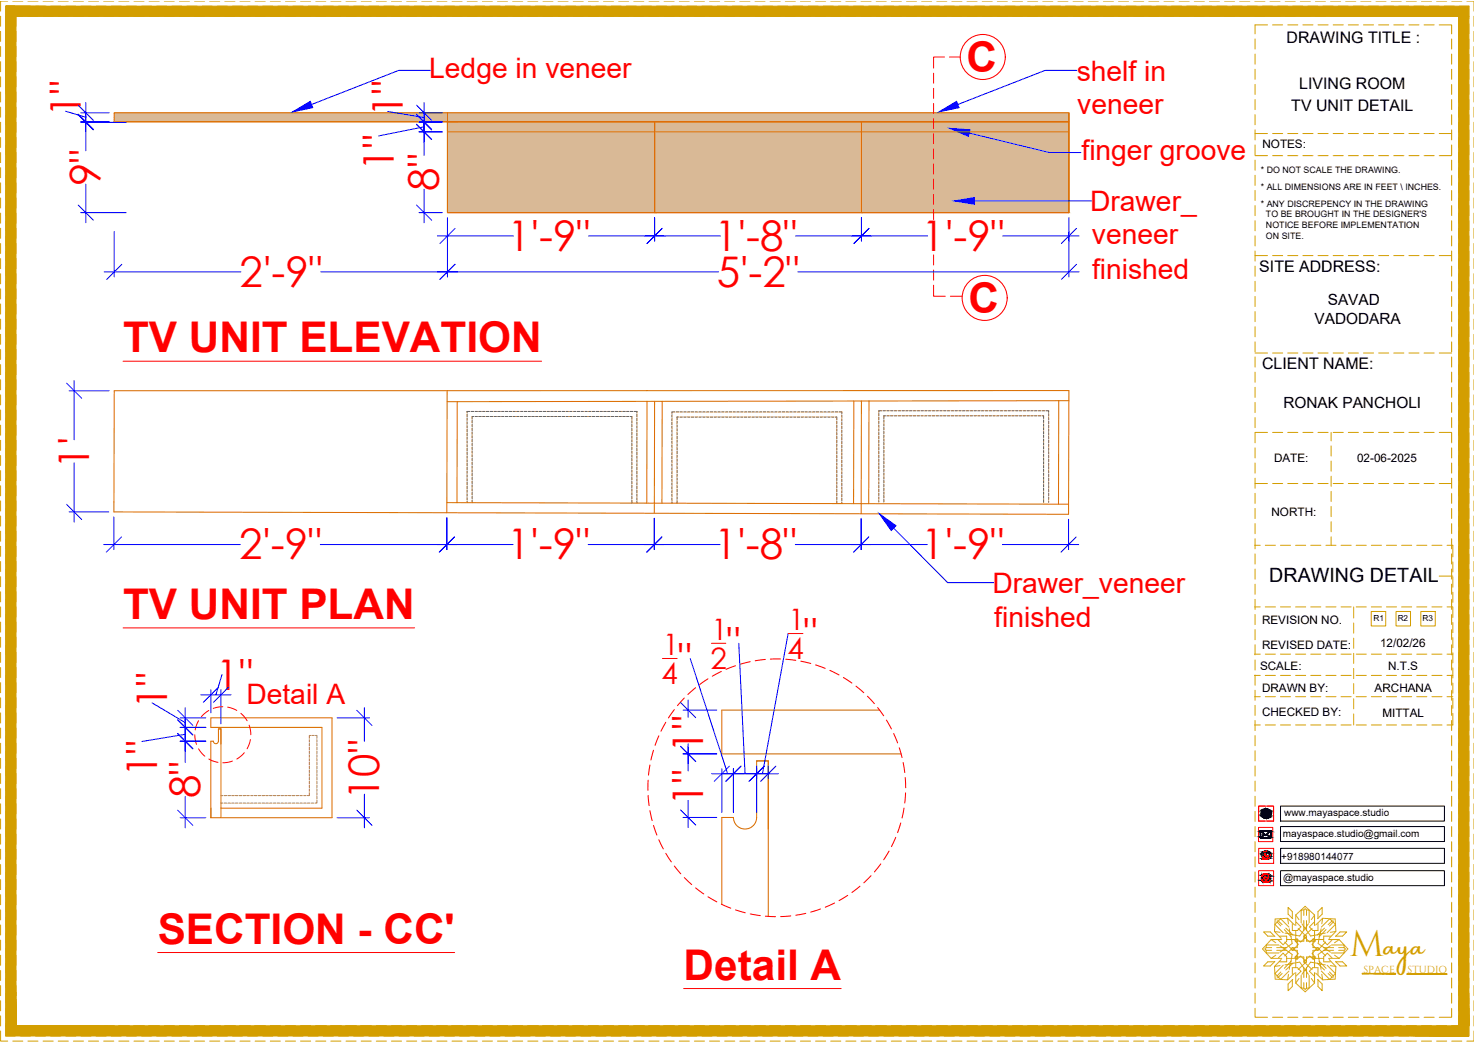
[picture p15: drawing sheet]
<svg xmlns="http://www.w3.org/2000/svg" width="420mm" height="297mm" viewBox="0 0 420 297" stroke-linecap="round" stroke-linejoin="round" font-family="sans-serif">
<defs><g id="words">
<g font-size="12.1" fill="#f00">
<text x="275.5" y="20.6">C</text>
<text x="276" y="89.3">C</text>
<text x="35.1" y="100.4">TV UNIT ELEVATION</text>
<text x="35.1" y="176.4">TV UNIT PLAN</text>
<text x="45" y="269">SECTION - CC'</text>
<text x="194.9" y="279.2">Detail A</text>
</g>
<g font-size="12" fill="#f00">
<text x="23" y="33.4" transform="rotate(-90 23 33.4)">1&quot;</text>
<text x="114.8" y="33.5" transform="rotate(-90 114.8 33.5)">1&quot;</text>
<text x="28.7" y="53.1" transform="rotate(-90 28.7 53.1)">9&quot;</text>
<text x="112.3" y="48.8" transform="rotate(-90 112.3 48.8)">1&quot;</text>
<text x="125.1" y="54.4" transform="rotate(-90 125.1 54.4)">8&quot;</text>
<text x="144.7" y="71.5">1'-9&quot;</text>
<text x="203.7" y="71.5">1'-8&quot;</text>
<text x="262.7" y="71.5">1'-9&quot;</text>
<text x="68.3" y="81.7">2'-9&quot;</text>
<text x="204.3" y="81.7">5'-2&quot;</text>
<text x="25.5" y="133.7" transform="rotate(-90 25.5 133.7)">1'</text>
<text x="68.2" y="159.4">2'-9&quot;</text>
<text x="144.5" y="159.4">1'-9&quot;</text>
<text x="203.6" y="159.4">1'-8&quot;</text>
<text x="262.6" y="159.4">1'-9&quot;</text>
<text x="229.1" y="184.9">&quot;</text>
<text x="207.1" y="187.7">&quot;</text>
<text x="61.6" y="196.6">1&quot;</text>
<text x="193.3" y="192">&quot;</text>
<text x="47.6" y="202.1" transform="rotate(-90 47.6 202.1)">1&quot;</text>
<text x="200.5" y="214.6" transform="rotate(-90 200.5 214.6)">1&quot;</text>
<text x="44.8" y="221.5" transform="rotate(-90 44.8 221.5)">1&quot;</text>
<text x="57" y="227.5" transform="rotate(-90 57 227.5)">8&quot;</text>
<text x="108.1" y="228.1" transform="rotate(-90 108.1 228.1)">10&quot;</text>
<text x="200.5" y="229.9" transform="rotate(-90 200.5 229.9)">1&quot;</text>
</g>
<text font-size="10.4" fill="#d39e00" x="384.8" y="272.4">M</text>
<g font-size="8.4" fill="#f00">
<text x="224.8" y="179.6">1</text>
<text x="202.9" y="182.4">1</text>
<text x="189" y="186.7">1</text>
<text x="202.5" y="190.6">2</text>
<text x="224.4" y="187.8">4</text>
<text x="188.6" y="194.9">4</text>
</g>
<g font-size="8" fill="#f00">
<text x="122.4" y="22.1">Ledge in veneer</text>
<text x="306.9" y="23">shelf in</text>
<text x="307.1" y="32.6">veneer</text>
<text x="308.3" y="45.6">finger groove</text>
<text x="310.7" y="60.1">Drawer_</text>
<text x="311.3" y="69.7">veneer</text>
<text x="311.3" y="79.4">finished</text>
<text x="282.9" y="168.9">Drawer_veneer</text>
<text x="283.4" y="178.6">finished</text>
<text x="70.2" y="200.8">Detail A</text>
</g>
<text font-size="7.4" fill="#d39e00" x="394.5" y="272.4">aya</text>
<text font-size="5.6" x="361.8" y="166">DRAWING DETAIL</text>
<g font-size="4.5">
<text x="366.8" y="12.4">DRAWING TITLE :</text>
<text x="370.3" y="25.5">LIVING ROOM</text>
<text x="368.1" y="31.6">TV UNIT DETAIL</text>
<text x="359" y="77.5">SITE ADDRESS:</text>
<text x="359.8" y="105.2">CLIENT NAME:</text>
</g>
<g font-size="4.4">
<text x="378.5" y="86.9">SAVAD</text>
<text x="374.7" y="92.5">VADODARA</text>
<text x="365.8" y="116.4">RONAK PANCHOLI</text>
</g>
<g font-size="3.3">
<text x="359.9" y="42.3">NOTES:</text>
<text x="363.2" y="131.8">DATE:</text>
<text x="386.8" y="131.8">02-06-2025</text>
<text x="362.4" y="147.2">NORTH:</text>
<text x="359.7" y="177.8">REVISION NO.</text>
<text x="359.7" y="184.9">REVISED DATE:</text>
<text x="393.4" y="184.3">12/02/26</text>
<text x="359.2" y="191">SCALE:</text>
<text x="395.7" y="190.9">N.T.S</text>
<text x="359.7" y="197.1">DRAWN BY:</text>
<text x="391.8" y="197.2">ARCHANA</text>
<text x="359.7" y="204.1">CHECKED BY:</text>
<text x="394.1" y="204.5">MITTAL</text>
</g>
<g font-size="2.9">
<text x="366" y="232.7">www.mayaspace.studio</text>
<text x="365.7" y="238.5">mayaspace.studio@gmail.com</text>
<text x="365.2" y="245.1">+918980144077</text>
<text x="365.7" y="251">@mayaspace.studio</text>
</g>
<g font-size="2.9" fill="#d39e00">
<text x="388.6" y="277.2">SPACE</text>
<text x="401.2" y="277.2">STUDIO</text>
</g>
<g font-size="2.5">
<text x="359.4" y="49.3">* DO NOT SCALE THE DRAWING.</text>
<text x="359.4" y="54.2">* ALL DIMENSIONS ARE IN FEET \ INCHES.</text>
<text x="359.4" y="58.9">* ANY DISCREPENCY IN THE DRAWING</text>
<text x="360.9" y="62">TO BE BROUGHT IN THE DESIGNER'S</text>
<text x="360.9" y="65">NOTICE BEFORE IMPLEMENTATION</text>
<text x="360.9" y="68.1">ON SITE.</text>
</g>
<g font-size="2.4">
<text x="391.5" y="177.2">R1</text>
<text x="398.4" y="177.2">R2</text>
<text x="405.5" y="177.2">R3</text>
</g>
</g></defs>
<!-- layer: interior hatch -->
<g fill="#d9b996" stroke="#d9b996" stroke-width=".29">
<path d="M186.6 34.7l59 25.9v-25.9zM186.6 34.7l59 25.9h-59z"/>
<path d="M245.6 34.7l59.1 25.9v-25.9zM245.6 34.7l59.1 25.9h-59.1z"/>
<path d="M127.6 34.7l59 25.9v-25.9zM127.6 34.7l59 25.9h-59z"/>
<path d="M32.6 32.1l272.1 .3v-.3zM32.6 32.1l272.1 .3h-272.1z"/>
<path d="M32.6 32.4l272.1 1v-1zM32.6 32.4l272.1 1h-272.1z"/>
<path d="M32.6 33.4l272.1 .6v-.6zM32.6 33.4l272.1 .6h-272.1z"/>
<path d="M32.6 34l272.1 .7v-.7zM32.6 34l272.1 .7h-272.1z"/>
</g>
<!-- layer: FURNITURE -->
<g fill="none" stroke="#dd6e00" stroke-width=".3">
<path d="M32.6 32.1h272.1v2.6h-272.1zM32.6 34.7h272.1M127.6 34.7h59v25.9h-59zM127.6 32.1v5.5M186.6 34.7h59v25.9h-59zM245.6 34.7h59.1v25.9h-59.1zM304.7 32.1v28.5h-177.1v-25.9M127.5 111.4l-.1 34.8M130.3 114.5v28.8M184.4 111.4h.1M184.4 114.4v29M186.6 114.4l-.1 31.9"/>
<path d="M188.8 114.4l-.1 29M243.4 114.3l-.1 29.3M243.4 111.3v.1M245.5 114.3v32.2M247.7 114.3l-.1 29.3M301.8 114.2l-.1 29.5M304.7 111.4l-.1 35.2-272.2-.7M304.7 111.3l-272.1 .1-.1 34.5M304.7 114.2l-177.2 .3M32.4 143.1h.1M127.4 143.3l177.2 .4M63 212v-4.2h-.7v3.5a.72 .72 0 0 1-.8 .7 .72 .72 0 0 1-.7-.7h-.7v21.8h34.5v-28.5h-34.5v2.8h31.7v23h-28.8"/>
<path d="M63 207.8v25.3M219 216.9v44.3M250.7 202.4h-44.9v12.5h51.1M219 236.3v-19.4h-3.3v16.1a3.3 3.3 0 0 1-3.3 3.3 3.3 3.3 0 0 1-3.3-3.3h-3.3v24.8"/>
</g>
<!-- layer: FALSE CEILING -->
<g fill="none" stroke="#f00" stroke-width=".29">
<path d="M269.2 16.3h-3.1v3.1M270.6 16.3h3.1M266.1 20.9v2.8M266.1 25.2v2.9M266.1 29.5v2.9M266.1 33.8v2.9M266.1 38.1v2.9M266.1 42.4v2.9M266.1 46.8v2.8M266.1 51.1v2.9M266.1 55.4v2.9M266.1 59.7v2.9"/>
<path d="M266.1 64v2.9M266.1 68.3v2.9M266.1 72.7v2.8M266.1 77v2.9M266.1 81.3v3.2h3.4M270.9 84.5h3.4M55.5 209.5l.5 2.7M56.6 205.5l-1 2.6M56.6 213.5l1.8 2.1M59.5 202.5l-2.1 1.8M59.5 216.4l2.6 .9M63.5 201.5l-2.7 .4"/>
<path d="M64.9 201.6l2.6 .9M66.3 217l-2.8 .4M68.6 203.3l1.8 2.2M69.6 214.6l-2.1 1.8M71 206.7l.5 2.8M71.4 210.8l-1 2.6"/>
</g>
<!-- layer: FURNITURE-1 -->
<g fill="none" stroke="#f00" stroke-width=".3">
<circle cx="280.1" cy="16.2" r="6.4"/>
<circle cx="280.7" cy="84.9" r="6.4"/>
</g>
<path d="M62.3 207.8h.7M215.7 216.9h3.3" fill="none" stroke="#6e4817" stroke-width=".3"/>
<g fill="none" stroke="#a47149" stroke-width=".29">
<path d="M88.2 210.8v.8M88.2 211.9v.7M88.2 213v.7M88.2 214.1v.7M88.2 215.2v.7M88.2 216.2v.8M88.2 217.3v.7M88.2 218.4v.7M88.2 219.5v.7M88.5 209.7h-.3v.8M88.9 209.7h.7M90 209.7h.3v.8"/>
<path d="M90.3 210.8v.8M90.3 211.9v.7M90.3 213v.7M90.3 214.1v.7M90.3 215.2v.7M90.3 216.2v.8M90.3 217.3v.7M90.3 218.4v.7M90.3 219.5v.7M63 228.9h.5M63 226.8h.5M63.9 228.9h.7"/>
<path d="M63.9 226.8h.7M65 228.9h.7M65 226.8h.7M66 228.9h.8M66 226.8h.8M67.1 228.9h.7M67.1 226.8h.7M68.2 228.9h.7M68.2 226.8h.7M69.3 228.9h.7M69.3 226.8h.7M70.4 228.9h.7"/>
<path d="M70.4 226.8h.7M71.4 228.9h.8M71.4 226.8h.8M72.5 228.9h.7M72.5 226.8h.7M73.6 228.9h.7M73.6 226.8h.7M74.7 228.9h.7M74.7 226.8h.7M75.8 228.9h.7M75.8 226.8h.7M76.8 228.9h.8"/>
<path d="M76.8 226.8h.8M77.9 228.9h.7M77.9 226.8h.7M79 228.9h.7M79 226.8h.7M80.1 228.9h.7M80.1 226.8h.7M81.2 228.9h.7M81.2 226.8h.7M82.2 228.9h.8M82.2 226.8h.8M83.3 228.9h.7"/>
<path d="M83.3 226.8h.7M84.4 228.9h.7M84.4 226.8h.7M85.5 228.9h.7M85.5 226.8h.7M86.6 228.9h.7M86.6 226.8h.7M87.6 228.9h.7M88.2 226v.8h-.6M88.2 220.6v.7M88.2 221.6v.8M88.2 222.7v.7"/>
<path d="M88.2 223.8v.7M88.2 224.9v.7M88.7 228.9h.7M90.3 228.1v.8h-.5M90.3 220.6v.7M90.3 221.6v.8M90.3 222.7v.7M90.3 223.8v.7M90.3 224.9v.7M90.3 226v.7M90.3 227v.8"/>
</g>
<!-- layer: furniture dimensions -->
<g fill="none" stroke="#00f" stroke-width=".29">
<path d="M18.7 31.7l5.7 1.7M23 32.1h8.1M23 34.7h8.1M23 34.9h13M24.4 29.3v13.7M110.5 31.8l10.4 1.7M119.4 32.1h6.7M119.4 34.7h6.7M119.4 34.9h6.7M119.4 37.6h6.7M120.9 29.3v15M120.9 36.1l-13 2.6"/>
<path d="M24.4 52.5v11M120.9 54v9.5M23 60.6h13M29.7 77.5h39M32.6 66v12.9M91.4 77.5h113.4M119.4 60.6h6.7M124.7 67.3h21.7M127.6 62.1v16.8M167.8 67.3h37.6M186.6 62.1v6.6M226.8 67.3h37.6"/>
<path d="M227.4 77.5h80.2M245.6 62.1v6.6M285.8 67.3h21.8M304.7 62.1v16.8M19.7 111.4h11.4M21.1 108.5v16.9M21.1 131.9v16.9M19.7 145.9h11.3M29.6 155.2h38.9M32.4 147.4v9.3M91.3 155.2h54.9M127.4 147.6v9.1"/>
<path d="M167.7 155.2h37.6M186.5 147.8v8.9M226.7 155.2h37.6M245.5 147.8v8.9M285.7 155.2h21.8M304.6 148v8.7M57.2 198.1h8.7M60.1 196.6v6.6M63 196.6v9.8M63.3 192.3l-1.8 5.8M196.2 199.5v5M196.7 187.7l10.7 32.9"/>
<path d="M210.6 183.4l1.8 37.2M224.7 180.6l-7.4 40M43.3 200.4l9.5 5.6M51.4 204.6h7.3M51.4 207.4h7.3M51.4 211.3h7.3M52.8 201.8v15.6M52.8 209.3l-12.3 2.1M96.1 204.6h9.2M103.9 201.8v9.5M194.7 214.9h9.6M194.7 202.4h9.6"/>
<path d="M196.2 212v7.8M205.8 219.1v12.5M209.1 219.1v12.5M215.7 218.3v13.3M219 218.3v3.7M51.4 233.1h7.3M52.8 227v9M96.1 233.1h9.2M103.9 226.4v9.6M194.7 233h9.6M196.2 228.2v7.7M202.9 220.6h19"/>
</g>
<!-- layer: wall -->
<g fill="none" stroke="#00f" stroke-width=".29">
<path d="M22.3 30l4.3 4.3M22.3 32.6l4.3 4.3M22.3 32.7l4.3 4.3M118.7 35.4l4.3 4.3M118.7 32.6l4.3 4.3M118.7 32.7l4.3 4.3M118.7 30l4.3 4.3M22.3 58.5l4.3 4.3M118.7 58.5l4.3 4.3M34.7 75.3l-4.3 4.4M129.7 75.3l-4.3 4.4M129.7 65.1l-4.3 4.3"/>
<path d="M188.8 65.1l-4.4 4.3M247.7 65.1l-4.3 4.3M306.9 75.3l-4.4 4.4M306.9 65.1l-4.4 4.3M19 109.2l4.3 4.3M19 143.8l4.3 4.3M34.6 153.1l-4.3 4.3M129.5 153.1l-4.3 4.3M188.7 153.1l-4.3 4.3M247.6 153.1l-4.3 4.3M306.7 153.1l-4.3 4.3M62.3 195.9l-4.4 4.3"/>
<path d="M65.1 195.9l-4.3 4.3M50.6 205.2l4.4 4.3M50.6 209.1l4.4 4.4M50.6 202.5l4.4 4.3M101.7 202.5l4.3 4.3M194 212.8l4.3 4.3M194 200.3l4.3 4.3M207.9 218.4l-4.3 4.3M211.2 218.4l-4.3 4.3M217.8 218.4l-4.3 4.3M221.1 218.4l-4.3 4.3M50.6 230.9l4.4 4.4"/>
<path d="M101.7 230.9l4.3 4.4M194 230.9l4.3 4.3"/>
</g>
<!-- layer: dim05 -->
<g fill="#00f" stroke="#00f" stroke-width=".29">
<path d="M272 57.3l5.7-1v1.9z"/>
<path d="M270.7 36.6l5.8 .4-.5 1.9z"/>
<path d="M83.4 31.9l5-3 .7 1.8z"/>
<path d="M250.7 146.5l4.7 3.4-1.4 1.3z"/>
<path d="M267.7 31.9l5-3 .7 1.8z"/>
</g>
<path d="M122.7 20.1h-9l-24.9 9.7M276.3 37.9l22.9 5.6h8.9M306.9 20.1h-9l-24.9 9.7M277.7 57.3h33.4M254.7 150.6l15.4 15.5h13.1" fill="none" stroke="#00f" stroke-width=".29"/>
<!-- layer: Dimension -->
<g fill="none" stroke="#e0ac11" stroke-width=".29">
<path d="M371.6 259.4h-.7v3.6M371.6 259.4l.4-.3 .4 .3M371.6 259.4v1.6M372.4 259.4h.8v3.6M372.4 259.4v1.6M360.9 270.9v.8h3.6M360.9 270.9h1.6M360.9 270.1l-.3 .4 .3 .4M360.9 270.1h1.6M362.4 273.2h3M362.4 267.8l-2.5 2.7 2.5 2.7M362.4 267.8h3"/>
<path d="M362.4 267.8l1.3 1M363.3 265.5l1.9 2M363.3 266.9h-1.9l-1.2-1.2h1.9l1.3 1.3M363.4 274.1l-1.3 1.3h-1.9l1.2-1.2h1.9M363.7 272.3l-1.3 .9M363.9 270.9h2.9M363.9 270.1h2.9M364.1 262.9l1 1.1M364.4 262.6l1.1 1M364.4 273l1.3-1.3 1.1 1v1.5h-2M364.5 269.4h-3.6v.7M364.8 266.9h2v1.4l-1.1 1-1.3-1.3"/>
<path d="M364.8 269.6l3.5 2.5-.4 2.7-1.6 .3M364.9 275.3l-1.6 .2 .2 3.6M365.1 277.1l-1 1.1M365.2 273.5l-1.9 2M365.5 277.5l-1.1 1M365.8 275.1l-2.4 2.4 .7 .7v.3M366.1 265l2 2.1M366.2 272.5l1.9-2 .4 .4 .3-.4 1.3 1.3-1 1.1M366.3 266l1.6 .2 .4 2.8-3.5 2.4M366.5 264.6l2.1 2M366.8 267.8h3v2.3h-1.6M367 261.8l2 1.9"/>
<path d="M367.3 277.7l-.3 1.6-3.5-.2M367.3 263.4l-.3-1.6-3.5 .2-.2 3.5 1.6 .3M367.4 276.8l-2.4 2.4-.6-.7h-.4M367.4 264.3l-2.4-2.4-.6 .7h-.4l.1 .3-.7 .6 2.4 2.4M367.5 276.3l.2-1.6 2.8-.4 2.5 3.5M368.1 274l-2 2M368.2 270.9h1.6v2.3h-3M368.4 261.8v-1.9l-1.2-1.2v1.9l1.3 1.3M368.4 277.8v-1.9h1.4l1 1-1.3 1.3M368.5 279.2l-1.3 1.3v1.9l1.2-1.2v-1.9M368.6 274.5l-2.1 2M369 277.4l-2 1.9"/>
<path d="M369.1 268.1l1 1.1-1.3 1.3-.3-.4-.4 .4-1.9-2M369.2 267.8v.5h.6M369.3 265.3v3h2.3v-1.6M369.3 267.7h.5v.6M369.3 260.8l2.7-2.4 2.7 2.4M369.3 260.8v3M369.3 277.2v3M369.3 260.8l1 1.4M369.5 262.9l1.3 1.3-1 1h-1.4v-1.9M369.6 273.5l1.1-1 1.3 1.3-.4 .3 .4 .4-2 1.9M369.8 272.7h-.6v.5M369.8 272.8v.6h-.5"/>
<path d="M370 264.7l2 1.9-.4 .4 .4 .3-1.3 1.3-1.1-1M370.3 278.9l-1 1.3M370.9 278.1v3.6h.7M371.1 263.3l2.5 3.5 2.7-.5 .3-1.5M371.6 274.4v-1.6h-2.3v3M371.6 262.4v2.9M371.6 275.8v2.9M372.4 274.4v-1.6h2.3v3M372.4 262.4v2.9M372.4 275.8v2.9M373 263.3l-2.5 3.5-2.8-.5-.2-1.5M373.2 278.1v3.6h-.8"/>
<path d="M373.8 278.9l.9 1.3M374 264.7l-2 1.9 .4 .4-.4 .3 1.3 1.3 1.1-1M374.2 272.8v.6h.5M374.3 272.7h.5v.5M374.4 273.5l-1.1-1-1.3 1.3 .4 .3-.4 .4 2 1.9M374.6 262.9l-1.4 1.3 1 1h1.5v-1.9M374.7 265.3v3h-2.3v-1.6M374.7 267.7h-.5v.6h.6v-.5M374.7 260.8v3M374.7 277.2v3M374.7 260.8l-.9 1.4M375 268.1l-1 1.1 1.2 1.3 .4-.4 .4 .4 1.9-2"/>
<path d="M375 277.4l2 1.9M375.5 274.5l2 2M375.6 279.2l1.3 1.3v1.9l-1.2-1.2v-1.9M375.7 261.8v-1.9l1.2-1.2v1.9l-1.3 1.3M375.7 277.8v-1.9h-1.5l-1 1 1.4 1.3M375.8 270.9h-1.5v2.3h3M376 274l2 2M376.6 276.3l-.3-1.6-2.7-.4-2.5 3.5M376.6 276.8l2.4 2.4 .7-.7h.3M376.6 264.3l2.4-2.4 .7 .7h.3v.3l.7 .6-2.4 2.4M376.8 277.7l.2 1.6 3.6-.2M376.8 263.4l.2-1.6 3.6 .2 .2 3.5-1.6 .3"/>
<path d="M377 261.8l-2 1.9M377.3 267.8h-3v2.3h1.5M377.3 270.9h2.8M377.3 270.1h2.8M377.5 264.6l-2 2M377.8 266l-1.6 .2-.5 2.8 3.5 2.4M377.9 272.5l-1.9-2-.4 .4-.4-.4-1.2 1.3 1 1.1M378 265l-2 2.1M378.3 275.1l2.4 2.4-.7 .7v.3M378.6 277.5l1.1 1M378.7 273.2h3M378.7 267.8h3"/>
<path d="M378.9 273.5l1.9 2M379 277.1l1 1.1M379.2 275.3l1.6 .2-.2 3.6M379.2 269.6l-3.5 2.5 .5 2.7 1.6 .3M379.3 266.9h-2v1.4l1 1 1.4-1.3M379.5 269.4h3.6v.7M379.7 273l-1.4-1.3-1 1v1.5h2M379.7 262.6l-1.1 1M380 262.9l-1 1.1M380.4 272.3l1.3 .9M380.7 274.1l1.3 1.3h1.9l-1.2-1.2h-2M380.7 266.9h2l1.2-1.2h-1.9l-1.3 1.3"/>
<path d="M380.8 265.5l-1.9 2M381.6 270.9h1.5M381.6 270.1h1.5M381.7 267.8l2.5 2.7-2.5 2.7M381.7 267.8l-1.3 1M383.1 270.9v.8h-3.6M383.1 270.1l.4 .4-.4 .4M369.3 280.2l2.7 2.5 2.7-2.5M371.6 281.7l.4 .3 .4-.3M371.6 280.1v1.6M372.4 280.1v1.6"/>
</g>
<g fill="#d39e00" stroke="#d39e00" stroke-width=".29">
<path d="M1.6 1.8l417.1 2.9v-2.9zM1.6 1.8l417.1 2.9h-417.1z"/>
<path d="M415.8 4.7l2.9 287.7v-287.7zM415.8 4.7l2.9 287.7h-2.9z"/>
<path d="M1.6 4.7l3 287.7v-287.7zM1.6 4.7l3 287.7h-3z"/>
<path d="M1.6 292.4l417.1 2.9v-2.9zM1.6 292.4l417.1 2.9h-417.1z"/>
<path d="M388.3 277.5l9.5 .1zM388.3 277.5l9.5 .1z"/>
<path d="M401.1 277.6l11.3 .1zM401.1 277.6l11.3 .1z"/>
</g>
<g fill="none" stroke="#d39e00" stroke-width=".29">
<path d="M.2 4.6v2.9M.2 8.9v2.9M.2 13.3v2.8M.2 17.6v2.9M1.6 6.8v2.9M1.6 11.1v2.9M1.6 15.4v2.9M1.6 19.7v2.9M2.2 .3h-2v2.9M3.6 .3h2.9M4.4 1.8h-2.8v3.5M4.6 8.9v2.9"/>
<path d="M4.6 13.3v2.8M4.6 17.6v2.9M5.8 1.8h2.9M6.5 4.7h-1.9v2.8M8 .3h2.8M8 4.7h2.8M10.1 1.8h2.9M12.3 .3h2.9M12.3 4.7h2.9M14.4 1.8h2.9M16.6 .3h2.9M16.6 4.7h2.9"/>
<path d="M18.8 1.8h2.8M20.9 .3h2.9M20.9 4.7h2.9M23.1 1.8h2.9M25.2 .3h2.9M25.2 4.7h2.9M27.4 1.8h2.9M29.5 .3h2.9M29.5 4.7h2.9M31.7 1.8h2.9M33.9 .3h2.8M33.9 4.7h2.8"/>
<path d="M36 1.8h2.9M38.2 .3h2.9M38.2 4.7h2.9M40.3 1.8h2.9M42.5 .3h2.9M42.5 4.7h2.9M44.7 1.8h2.8M46.8 .3h2.9M46.8 4.7h2.9M49 1.8h2.8M51.1 .3h2.9M51.1 4.7h2.9"/>
<path d="M53.3 1.8h2.9M55.4 .3h2.9M55.4 4.7h2.9M57.6 1.8h2.9M59.8 .3h2.8M59.8 4.7h2.8M61.9 1.8h2.9M64.1 .3h2.9M64.1 4.7h2.9M66.2 1.8h2.9M68.4 .3h2.9M68.4 4.7h2.9"/>
<path d="M70.6 1.8h2.8M72.7 .3h2.9M72.7 4.7h2.9M74.9 1.8h2.9M77 .3h2.9M77 4.7h2.9M79.2 1.8h2.9M81.4 .3h2.8M81.4 4.7h2.8M83.5 1.8h2.9M85.7 .3h2.9M85.7 4.7h2.9"/>
<path d="M87.8 1.8h2.9M90 .3h2.9M90 4.7h2.9M92.1 1.8h2.9M94.3 .3h2.9M94.3 4.7h2.9M96.5 1.8h2.8M98.6 .3h2.9M98.6 4.7h2.9M100.8 1.8h2.9M102.9 .3h2.9M102.9 4.7h2.9"/>
<path d="M105.1 1.8h2.9M107.3 .3h2.8M107.3 4.7h2.8M109.4 1.8h2.9M111.6 .3h2.9M111.6 4.7h2.9M113.7 1.8h2.9M115.9 .3h2.9M115.9 4.7h2.9M118.1 1.8h2.8M120.2 .3h2.9M120.2 4.7h2.9"/>
<path d="M122.4 1.8h2.9M124.5 .3h2.9M124.5 4.7h2.9M126.7 1.8h2.9M128.9 .3h2.8M128.9 4.7h2.8M131 1.8h2.9M133.2 .3h2.8M133.2 4.7h2.8M135.3 1.8h2.9M137.5 .3h2.9M137.5 4.7h2.9"/>
<path d="M139.6 1.8h2.9M141.8 .3h2.9M141.8 4.7h2.9M144 1.8h2.8M146.1 .3h2.9M146.1 4.7h2.9M148.3 1.8h2.9M150.4 .3h2.9M150.4 4.7h2.9M152.6 1.8h2.9M154.8 .3h2.8M154.8 4.7h2.8"/>
<path d="M156.9 1.8h2.9M159.1 .3h2.8M159.1 4.7h2.8M161.2 1.8h2.9M163.4 .3h2.9M163.4 4.7h2.9M165.5 1.8h2.9M167.7 .3h2.9M167.7 4.7h2.9M169.9 1.8h2.8M172 .3h2.9M172 4.7h2.9"/>
<path d="M174.2 1.8h2.9M176.3 .3h2.9M176.3 4.7h2.9M178.5 1.8h2.9M180.7 .3h2.8M180.7 4.7h2.8M182.8 1.8h2.9M185 .3h2.9M185 4.7h2.9M187.1 1.8h2.9M189.3 .3h2.9M189.3 4.7h2.9"/>
<path d="M191.5 1.8h2.8M193.6 .3h2.9M193.6 4.7h2.9M195.8 1.8h2.8M197.9 .3h2.9M197.9 4.7h2.9M200.1 1.8h2.9M202.2 .3h2.9M202.2 4.7h2.9M204.4 1.8h2.9M206.6 .3h2.8M206.6 4.7h2.8"/>
<path d="M208.7 1.8h2.9M210.9 .3h2.9M210.9 4.7h2.9M213 1.8h2.9M215.2 .3h2.9M215.2 4.7h2.9M217.4 1.8h2.8M219.5 .3h2.9M219.5 4.7h2.9M221.7 1.8h2.9M223.8 .3h2.9M223.8 4.7h2.9"/>
<path d="M226 1.8h2.9M228.2 .3h2.8M228.2 4.7h2.8M230.3 1.8h2.9M232.5 .3h2.9M232.5 4.7h2.9M234.6 1.8h2.9M236.8 .3h2.9M236.8 4.7h2.9M239 1.8h2.8M241.1 .3h2.9M241.1 4.7h2.9"/>
<path d="M243.3 1.8h2.8M245.4 .3h2.9M245.4 4.7h2.9M247.6 1.8h2.9M249.7 .3h2.9M249.7 4.7h2.9M251.9 1.8h2.9M254.1 .3h2.8M254.1 4.7h2.8M256.2 1.8h2.9M258.4 .3h2.9M258.4 4.7h2.9"/>
<path d="M260.5 1.8h2.9M262.7 .3h2.9M262.7 4.7h2.9M264.8 1.8h2.9M267 .3h2.9M267 4.7h2.9M269.2 1.8h2.8M271.3 .3h2.9M271.3 4.7h2.9M273.5 1.8h2.9M275.6 .3h2.9M275.6 4.7h2.9"/>
<path d="M277.8 1.8h2.9M280 .3h2.8M280 4.7h2.8M282.1 1.8h2.9M284.3 .3h2.9M284.3 4.7h2.9M286.4 1.8h2.9M288.6 .3h2.9M288.6 4.7h2.9M290.8 1.8h2.8M292.9 .3h2.9M292.9 4.7h2.9"/>
<path d="M295.1 1.8h2.9M297.2 .3h2.9M297.2 4.7h2.9M299.4 1.8h2.9M301.6 .3h2.8M301.6 4.7h2.8M303.7 1.8h2.9M305.9 .3h2.8M305.9 4.7h2.8M308 1.8h2.9M310.2 .3h2.9M310.2 4.7h2.9"/>
<path d="M312.3 1.8h2.9M314.5 .3h2.9M314.5 4.7h2.9M316.7 1.8h2.8M318.8 .3h2.9M318.8 4.7h2.9M321 1.8h2.9M323.1 .3h2.9M323.1 4.7h2.9M325.3 1.8h2.9M327.5 .3h2.8M327.5 4.7h2.8"/>
<path d="M329.6 1.8h2.9M331.8 .3h2.9M331.8 4.7h2.9M333.9 1.8h2.9M336.1 .3h2.9M336.1 4.7h2.9M338.3 1.8h2.8M340.4 .3h2.9M340.4 4.7h2.9M342.6 1.8h2.9M344.7 .3h2.9M344.7 4.7h2.9"/>
<path d="M346.9 1.8h2.9M349 .3h2.9M349 4.7h2.9M351.2 1.8h2.9M353.4 .3h2.8M353.4 4.7h2.8M355.5 1.8h2.9M357.7 .3h2.9M357.7 4.7h2.9M357.7 11.1v2.9M357.7 15.4v2.9M357.7 19.7v2.9"/>
<path d="M359.8 1.8h2.9M361.3 7.1h-3.6v2.6M362 .3h2.9M362 4.7h2.9M362.7 7.1h2.9M364.2 1.8h2.8M366.3 .3h2.9M366.3 4.7h2.9M367.1 7.1h2.8M368.5 1.8h2.9M370.6 .3h2.9M370.6 4.7h2.9"/>
<path d="M371.4 7.1h2.9M372.8 1.8h2.9M374.9 .3h2.9M374.9 4.7h2.9M375.7 7.1h2.9M377.1 1.8h2.9M379.3 .3h2.8M379.3 4.7h2.8M380 7.1h2.9M381.4 1.8h2.9M383.6 .3h2.9M383.6 4.7h2.9"/>
<path d="M384.3 7.1h2.9M385.7 1.8h2.9M387.9 .3h2.9M387.9 4.7h2.9M388.7 7.1h2.8M390.1 1.8h2.8M392.2 .3h2.9M392.2 4.7h2.9M393 7.1h2.8M394.4 1.8h2.9M396.5 .3h2.9M396.5 4.7h2.9"/>
<path d="M397.3 7.1h2.9M398.7 1.8h2.9M400.9 .3h2.8M400.9 4.7h2.8M401.6 7.1h2.9M403 1.8h2.9M405.2 .3h2.9M405.2 4.7h2.9M405.9 7.1h2.9M407.3 1.8h2.9M409.5 .3h2.9M409.5 4.7h2.9"/>
<path d="M410.2 7.1h3.6v2.6M411.6 1.8h2.9M413.8 11.1v2.9M413.8 15.4v2.9M413.8 19.7v2.9M413.8 .3h2.9M413.8 4.7h2v2.8M415.8 8.9v2.9M415.8 13.3v2.8M415.8 17.6v2.9M416 1.8h2.7v3.5M418.1 .3h2.1v2.9"/>
<path d="M418.7 6.8v2.9M418.7 11.1v2.9M418.7 15.4v2.9M418.7 19.7v2.9M420.2 4.6v2.9M420.2 8.9v2.9M420.2 13.3v2.8M420.2 17.6v2.9M.2 21.9v2.9M.2 26.2v2.9M.2 30.5v2.9M.2 34.8v2.9"/>
<path d="M.2 39.2v2.8M1.6 24.1v2.8M1.6 28.4v2.8M1.6 32.7v2.9M1.6 37v2.9M4.6 21.9v2.9M4.6 26.2v2.9M4.6 30.5v2.9M4.6 34.8v2.9M4.6 39.2v2.8M357.7 38.1h3.6M357.7 24.1v2.8"/>
<path d="M357.7 28.4v2.8M357.7 32.7v2.9M357.7 37v2.9M362.7 38.1h2.9M367.1 38.1h2.8M371.4 38.1h2.9M375.7 38.1h2.9M380 38.1h2.9M384.3 38.1h2.9M388.7 38.1h2.8M393 38.1h2.8M397.3 38.1h2.9"/>
<path d="M401.6 38.1h2.9M405.9 38.1h2.9M410.2 38.1h3.6M413.8 24.1v2.8M413.8 28.4v2.8M413.8 32.7v2.9M413.8 37v2.9M415.8 21.9v2.9M415.8 26.2v2.9M415.8 30.5v2.9M415.8 34.8v2.9M415.8 39.2v2.8"/>
<path d="M418.7 24.1v2.8M418.7 28.4v2.8M418.7 32.7v2.9M418.7 37v2.9M420.2 21.9v2.9M420.2 26.2v2.9M420.2 30.5v2.9M420.2 34.8v2.9M420.2 39.2v2.8M.2 43.5v2.9M.2 47.8v2.9M.2 52.1v2.9"/>
<path d="M.2 56.4v2.9M1.6 41.3v2.9M1.6 45.6v2.9M1.6 50v2.8M1.6 54.3v2.9M1.6 58.6v2.9M4.6 43.5v2.9M4.6 47.8v2.9M4.6 52.1v2.9M4.6 56.4v2.9M357.7 44.4h3.6M357.7 41.3v2.9"/>
<path d="M357.7 45.6v2.9M357.7 50v2.8M357.7 54.3v2.9M357.7 58.6v2.9M362.7 44.4h2.9M367.1 44.4h2.8M371.4 44.4h2.9M375.7 44.4h2.9M380 44.4h2.9M384.3 44.4h2.9M388.7 44.4h2.8M393 44.4h2.8"/>
<path d="M397.3 44.4h2.9M401.6 44.4h2.9M405.9 44.4h2.9M410.2 44.4h3.6M413.8 41.3v2.9M413.8 45.6v2.9M413.8 50v2.8M413.8 54.3v2.9M413.8 58.6v2.9M415.8 43.5v2.9M415.8 47.8v2.9M415.8 52.1v2.9"/>
<path d="M415.8 56.4v2.9M418.7 41.3v2.9M418.7 45.6v2.9M418.7 50v2.8M418.7 54.3v2.9M418.7 58.6v2.9M420.2 43.5v2.9M420.2 47.8v2.9M420.2 52.1v2.9M420.2 56.4v2.9M.2 60.8v2.8M.2 65.1v2.9"/>
<path d="M.2 69.4v2.9M.2 73.7v2.9M.2 78v2.9M1.6 62.9v2.9M1.6 67.2v2.9M1.6 71.6v2.8M1.6 75.9v2.8M4.6 60.8v2.8M4.6 65.1v2.9M4.6 69.4v2.9M4.6 73.7v2.9M4.6 78v2.9"/>
<path d="M357.7 62.9v2.9M357.7 67.2v2.9M357.7 71.6v2.8M357.7 75.9v2.8M357.7 72.9h3.6M362.7 72.9h2.9M367.1 72.9h2.8M371.4 72.9h2.9M375.7 72.9h2.9M380 72.9h2.9M384.3 72.9h2.9M388.7 72.9h2.8"/>
<path d="M393 72.9h2.8M397.3 72.9h2.9M401.6 72.9h2.9M405.9 72.9h2.9M410.2 72.9h3.6M413.8 62.9v2.9M413.8 67.2v2.9M413.8 71.6v2.8M413.8 75.9v2.8M415.8 60.8v2.8M415.8 65.1v2.9M415.8 69.4v2.9"/>
<path d="M415.8 73.7v2.9M415.8 78v2.9M418.7 62.9v2.9M418.7 67.2v2.9M418.7 71.6v2.8M418.7 75.9v2.8M420.2 60.8v2.8M420.2 65.1v2.9M420.2 69.4v2.9M420.2 73.7v2.9M420.2 78v2.9M.2 82.3v2.9"/>
<path d="M.2 86.7v2.8M.2 91v2.9M.2 95.3v2.9M.2 99.6v2.9M1.6 80.2v2.9M1.6 84.5v2.9M1.6 88.8v2.9M1.6 93.1v2.9M1.6 97.5v2.8M4.6 82.3v2.9M4.6 86.7v2.8M4.6 91v2.9"/>
<path d="M4.6 95.3v2.9M4.6 99.6v2.9M357.7 80.2v2.9M357.7 84.5v2.9M357.7 88.8v2.9M357.7 93.1v2.9M357.7 97.5v2.8M413.8 80.2v2.9M413.8 84.5v2.9M413.8 88.8v2.9M413.8 93.1v2.9M413.8 97.5v2.8"/>
<path d="M415.8 82.3v2.9M415.8 86.7v2.8M415.8 91v2.9M415.8 95.3v2.9M415.8 99.6v2.9M418.7 80.2v2.9M418.7 84.5v2.9M418.7 88.8v2.9M418.7 93.1v2.9M418.7 97.5v2.8M420.2 82.3v2.9M420.2 86.7v2.8"/>
<path d="M420.2 91v2.9M420.2 95.3v2.9M420.2 99.6v2.9M.2 103.9v2.9M.2 108.2v2.9M.2 112.6v2.8M.2 116.9v2.9M1.6 101.8v2.8M1.6 106.1v2.9M1.6 110.4v2.9M1.6 114.7v2.9M1.6 119v2.9"/>
<path d="M4.6 103.9v2.9M4.6 108.2v2.9M4.6 112.6v2.8M4.6 116.9v2.9M357.7 101.8v2.8M357.7 106.1v2.9M357.7 110.4v2.9M357.7 114.7v2.9M357.7 119v2.9M357.7 100.6h3.6M362.7 100.6h2.9M367.1 100.6h2.8"/>
<path d="M371.4 100.6h2.9M375.7 100.6h2.9M380 100.6h2.9M384.3 100.6h2.9M388.7 100.6h2.8M393 100.6h2.8M397.3 100.6h2.9M401.6 100.6h2.9M405.9 100.6h2.9M410.2 100.6h3.6M413.8 101.8v2.8M413.8 106.1v2.9"/>
<path d="M413.8 110.4v2.9M413.8 114.7v2.9M413.8 119v2.9M415.8 103.9v2.9M415.8 108.2v2.9M415.8 112.6v2.8M415.8 116.9v2.9M418.7 101.8v2.8M418.7 106.1v2.9M418.7 110.4v2.9M418.7 114.7v2.9M418.7 119v2.9"/>
<path d="M420.2 103.9v2.9M420.2 108.2v2.9M420.2 112.6v2.8M420.2 116.9v2.9M.2 121.2v2.9M.2 125.5v2.9M.2 129.8v2.9M.2 134.2v2.8M.2 138.5v2.8M1.6 123.4v2.8M1.6 127.7v2.9M1.6 132v2.9"/>
<path d="M1.6 136.3v2.9M4.6 121.2v2.9M4.6 125.5v2.9M4.6 129.8v2.9M4.6 134.2v2.8M4.6 138.5v2.8M357.7 123.4v2.8M357.7 127.7v2.9M357.7 132v2.9M357.7 136.3v2.9M357.7 123.3h3.6M357.7 137.8h3.6"/>
<path d="M362.7 123.3h2.9M362.7 137.8h2.9M367.1 123.3h2.8M367.1 137.8h2.8M371.4 123.3h2.9M371.4 137.8h2.9M375.7 123.3h2.9M375.7 137.8h2.9M379.4 123.3v2.4M379.4 127.1v2.9M379.4 131.4v2.9M379.4 135.8v2.8"/>
<path d="M380 123.3h2.9M380 137.8h2.9M384.3 123.3h2.9M384.3 137.8h2.9M388.7 123.3h2.8M388.7 137.8h2.8M393 123.3h2.8M393 137.8h2.8M397.3 123.3h2.9M397.3 137.8h2.9M401.6 123.3h2.9M401.6 137.8h2.9"/>
<path d="M405.9 123.3h2.9M405.9 137.8h2.9M410.2 123.3h3.6M410.2 137.8h3.6M413.8 123.4v2.8M413.8 127.7v2.9M413.8 132v2.9M413.8 136.3v2.9M415.8 121.2v2.9M415.8 125.5v2.9M415.8 129.8v2.9M415.8 134.2v2.8"/>
<path d="M415.8 138.5v2.8M418.7 123.4v2.8M418.7 127.7v2.9M418.7 132v2.9M418.7 136.3v2.9M420.2 121.2v2.9M420.2 125.5v2.9M420.2 129.8v2.9M420.2 134.2v2.8M420.2 138.5v2.8M.2 142.8v2.9M.2 147.1v2.9"/>
<path d="M.2 151.4v2.9M.2 155.7v2.9M1.6 140.6v2.9M1.6 144.9v2.9M1.6 149.3v2.8M1.6 153.6v2.9M1.6 157.9v2.9M4.6 142.8v2.9M4.6 147.1v2.9M4.6 151.4v2.9M4.6 155.7v2.9M357.6 155.4h1.6"/>
<path d="M357.7 140.6v2.9M357.7 144.9v2.9M357.7 149.3v2.8M357.7 153.6v2.9M357.7 157.9v2.9M360.7 155.4h2.8M365 155.4h2.9M369.3 155.4h2.9M373.6 155.4h2.9M377.9 155.4h2.9M379.4 140.1v2.9M379.4 144.4v2.9"/>
<path d="M379.4 148.7v2.9M379.4 153v2.4M382.3 155.4h2.8M386.6 155.4h2.9M390.9 155.4h2.9M395.2 155.4h2.9M399.5 155.4h2.9M403.8 155.4h2.9M408.2 155.4h2.8M412.5 155.4h1.6v3.3M413.8 140.6v2.9M413.8 144.9v2.9"/>
<path d="M413.8 149.3v2.8M413.8 153.6v2.9M413.8 157.9v2.9M415.8 142.8v2.9M415.8 147.1v2.9M415.8 151.4v2.9M415.8 155.7v2.9M418.7 140.6v2.9M418.7 144.9v2.9M418.7 149.3v2.8M418.7 153.6v2.9M418.7 157.9v2.9"/>
<path d="M420.2 142.8v2.9M420.2 147.1v2.9M420.2 151.4v2.9M420.2 155.7v2.9M.2 160.1v2.8M.2 164.4v2.9M.2 168.7v2.9M.2 173v2.9M.2 177.3v2.9M1.6 162.2v2.9M1.6 166.5v2.9M1.6 170.9v2.8"/>
<path d="M1.6 175.2v2.9M1.6 179.5v2.9M4.6 160.1v2.8M4.6 164.4v2.9M4.6 168.7v2.9M4.6 173v2.9M4.6 177.3v2.9M357.6 173h1.6M357.7 162.2v2.9M357.7 166.5v2.9M357.7 170.9v2.8M357.7 175.2v2.9"/>
<path d="M357.7 179.5v2.9M360.7 173h2.8M365 173h2.9M369.3 173h2.9M373.6 173h2.9M377.9 173h2.9M382.3 173h2.8M385.9 173v3.2M385.9 177.6v2.9M386.6 173h2.9M390.9 174.3h4.1v4.1h-4.1zM390.9 173h2.9"/>
<path d="M395.2 173h2.9M397.9 174.3h4.2v4.1h-4.2zM399.5 173h2.9M403.8 173h2.9M405 174.3h4.1v4.1h-4.1zM408.2 173h2.8M410.2 164.2h3.9M412.5 173h1.6M413.8 162.2v2.9M413.8 166.5v2.9M413.8 170.9v2.8M413.8 175.2v2.9"/>
<path d="M413.8 179.5v2.9M414.1 160.2v2.9M414.1 164.5v2.9M414.1 168.8v2.9M414.1 173.1v2.9M414.1 177.5v2.8M415.8 160.1v2.8M415.8 164.4v2.9M415.8 168.7v2.9M415.8 173v2.9M415.8 177.3v2.9M418.7 162.2v2.9"/>
<path d="M418.7 166.5v2.9M418.7 170.9v2.8M418.7 175.2v2.9M418.7 179.5v2.9M420.2 160.1v2.8M420.2 164.4v2.9M420.2 168.7v2.9M420.2 173v2.9M420.2 177.3v2.9M.2 181.6v2.9M.2 186v2.8M.2 190.3v2.9"/>
<path d="M.2 194.6v2.9M.2 198.9v2.9M1.6 183.8v2.9M1.6 188.1v2.9M1.6 192.4v2.9M1.6 196.8v2.8M4.6 181.6v2.9M4.6 186v2.8M4.6 190.3v2.9M4.6 194.6v2.9M4.6 198.9v2.9M357.6 186.5h1.6"/>
<path d="M357.6 192.5h1.6M357.6 198.6h1.6M357.7 183.8v2.9M357.7 188.1v2.9M357.7 192.4v2.9M357.7 196.8v2.8M360.7 186.5h2.8M360.7 192.5h2.8M360.7 198.6h2.8M365 186.5h2.9M365 192.5h2.9M365 198.6h2.9"/>
<path d="M369.3 186.5h2.9M369.3 192.5h2.9M369.3 198.6h2.9M373.6 186.5h2.9M373.6 192.5h2.9M373.6 198.6h2.9M377.9 186.5h2.9M377.9 192.5h2.9M377.9 198.6h2.9M382.3 186.5h2.8M382.3 192.5h2.8M382.3 198.6h2.8"/>
<path d="M385.9 181.9v2.9M385.9 186.2v2.9M385.9 190.6v2.8M385.9 194.9v2.9M385.9 199.2v2.9M386.6 186.5h2.9M386.6 192.5h2.9M386.6 198.6h2.9M390.9 186.5h2.9M390.9 192.5h2.9M390.9 198.6h2.9M395.2 186.5h2.9"/>
<path d="M395.2 192.5h2.9M395.2 198.6h2.9M399.5 186.5h2.9M399.5 192.5h2.9M399.5 198.6h2.9M403.8 186.5h2.9M403.8 192.5h2.9M403.8 198.6h2.9M408.2 186.5h2.8M408.2 192.5h2.8M408.2 198.6h2.8M412.5 186.5h1.6"/>
<path d="M412.5 192.5h1.6M412.5 198.6h1.6M413.8 183.8v2.9M413.8 188.1v2.9M413.8 192.4v2.9M413.8 196.8v2.8M414.1 181.8v2.9M414.1 186.1v2.9M414.1 190.4v2.9M414.1 194.7v2.9M414.1 199v2.9M415.8 181.6v2.9"/>
<path d="M415.8 186v2.8M415.8 190.3v2.9M415.8 194.6v2.9M415.8 198.9v2.9M418.7 183.8v2.9M418.7 188.1v2.9M418.7 192.4v2.9M418.7 196.8v2.8M420.2 181.6v2.9M420.2 186v2.8M420.2 190.3v2.9M420.2 194.6v2.9"/>
<path d="M420.2 198.9v2.9M.2 203.2v2.9M.2 207.5v2.9M.2 211.9v2.8M.2 216.2v2.9M1.6 201.1v2.8M1.6 205.4v2.9M1.6 209.7v2.9M1.6 214v2.9M1.6 218.3v2.9M4.6 203.2v2.9M4.6 207.5v2.9"/>
<path d="M4.6 211.9v2.8M4.6 216.2v2.9M357.6 206.7h1.6M357.7 201.1v2.8M357.7 205.4v2.9M357.7 209.7v2.9M357.7 214v2.9M357.7 218.3v2.9M360.7 206.7h2.8M365 206.7h2.9M369.3 206.7h2.9M373.6 206.7h2.9"/>
<path d="M377.9 206.7h2.9M382.3 206.7h2.8M385.9 203.5v3.2M386.6 206.7h2.9M390.9 206.7h2.9M395.2 206.7h2.9M399.5 206.7h2.9M403.8 206.7h2.9M408.2 206.7h2.8M413.8 201.1v2.8M413.8 205.4v2.9M413.8 209.7v2.9"/>
<path d="M413.8 214v2.9M413.8 218.3v2.9M414.1 203.4v3.3h-1.6M415.8 203.2v2.9M415.8 207.5v2.9M415.8 211.9v2.8M415.8 216.2v2.9M418.7 201.1v2.8M418.7 205.4v2.9M418.7 209.7v2.9M418.7 214v2.9M418.7 218.3v2.9"/>
<path d="M420.2 203.2v2.9M420.2 207.5v2.9M420.2 211.9v2.8M420.2 216.2v2.9M.2 220.5v2.9M.2 224.8v2.9M.2 229.1v2.9M.2 233.5v2.8M.2 237.8v2.9M1.6 222.7v2.8M1.6 227v2.9M1.6 231.3v2.9"/>
<path d="M1.6 235.6v2.9M1.6 239.9v2.9M4.6 220.5v2.9M4.6 224.8v2.9M4.6 229.1v2.9M4.6 233.5v2.8M4.6 237.8v2.9M357.7 222.7v2.8M357.7 227v2.9M357.7 231.3v2.9M357.7 235.6v2.9M357.7 239.9v2.9"/>
<path d="M413.8 222.7v2.8M413.8 227v2.9M413.8 231.3v2.9M413.8 235.6v2.9M413.8 239.9v2.9M415.8 220.5v2.9M415.8 224.8v2.9M415.8 229.1v2.9M415.8 233.5v2.8M415.8 237.8v2.9M418.7 222.7v2.8M418.7 227v2.9"/>
<path d="M418.7 231.3v2.9M418.7 235.6v2.9M418.7 239.9v2.9M420.2 220.5v2.9M420.2 224.8v2.9M420.2 229.1v2.9M420.2 233.5v2.8M420.2 237.8v2.9M.2 242.1v2.9M.2 246.4v2.9M.2 250.7v2.9M.2 255v2.9"/>
<path d="M.2 259.4v2.8M1.6 244.2v2.9M1.6 248.6v2.8M1.6 252.9v2.9M1.6 257.2v2.9M4.6 242.1v2.9M4.6 246.4v2.9M4.6 250.7v2.9M4.6 255v2.9M4.6 259.4v2.8M357.7 244.2v2.9M357.7 248.6v2.8"/>
<path d="M357.7 252.9v2.9M357.7 257.2v2.9M413.8 244.2v2.9M413.8 248.6v2.8M413.8 252.9v2.9M413.8 257.2v2.9M415.8 242.1v2.9M415.8 246.4v2.9M415.8 250.7v2.9M415.8 255v2.9M415.8 259.4v2.8M418.7 244.2v2.9"/>
<path d="M418.7 248.6v2.8M418.7 252.9v2.9M418.7 257.2v2.9M420.2 242.1v2.9M420.2 246.4v2.9M420.2 250.7v2.9M420.2 255v2.9M420.2 259.4v2.8M.2 263.7v2.9M.2 268v2.9M.2 272.3v2.9M.2 276.6v2.9"/>
<path d="M1.6 261.5v2.9M1.6 265.8v2.9M1.6 270.2v2.8M1.6 274.5v2.9M1.6 278.8v2.9M4.6 263.7v2.9M4.6 268v2.9M4.6 272.3v2.9M4.6 276.6v2.9M357.7 261.5v2.9M357.7 265.8v2.9M357.7 270.2v2.8"/>
<path d="M357.7 274.5v2.9M357.7 278.8v2.9M390.2 277.5h-1.9l1.9 .1M391.6 277.6h2.9M391.6 277.5h2.9M395.9 277.5h1.9l-1.9 .1M403.9 277.6h-2.8l2.8 .1M405.3 277.6h2.9M405.3 277.7h2.9M409.6 277.6h2.8l-2.8 .1M413.8 261.5v2.9M413.8 265.8v2.9"/>
<path d="M413.8 270.2v2.8M413.8 274.5v2.9M413.8 278.8v2.9M415.8 263.7v2.9M415.8 268v2.9M415.8 272.3v2.9M415.8 276.6v2.9M418.7 261.5v2.9M418.7 265.8v2.9M418.7 270.2v2.8M418.7 274.5v2.9M418.7 278.8v2.9"/>
<path d="M420.2 263.7v2.9M420.2 268v2.9M420.2 272.3v2.9M420.2 276.6v2.9M.2 293.9v2.9h2M.2 281v2.8M.2 285.3v2.8M.2 289.6v2.9M1.6 291.7v3.6h2.8M1.6 283.1v2.9M1.6 287.4v2.9M3.6 296.8h2.9"/>
<path d="M4.6 289.6v2.8h1.9M4.6 281v2.8M4.6 285.3v2.8M5.8 295.3h2.9M8 296.8h2.8M8 292.4h2.8M10.1 295.3h2.9M12.3 296.8h2.9M12.3 292.4h2.9M14.4 295.3h2.9M16.6 296.8h2.9M16.6 292.4h2.9"/>
<path d="M18.8 295.3h2.8M20.9 296.8h2.9M20.9 292.4h2.9M23.1 295.3h2.9M25.2 296.8h2.9M25.2 292.4h2.9M27.4 295.3h2.9M29.5 296.8h2.9M29.5 292.4h2.9M31.7 295.3h2.9M33.9 296.8h2.8M33.9 292.4h2.8"/>
<path d="M36 295.3h2.9M38.2 296.8h2.9M38.2 292.4h2.9M40.3 295.3h2.9M42.5 296.8h2.9M42.5 292.4h2.9M44.7 295.3h2.8M46.8 296.8h2.9M46.8 292.4h2.9M49 295.3h2.8M51.1 296.8h2.9M51.1 292.4h2.9"/>
<path d="M53.3 295.3h2.9M55.4 296.8h2.9M55.4 292.4h2.9M57.6 295.3h2.9M59.8 296.8h2.8M59.8 292.4h2.8M61.9 295.3h2.9M64.1 296.8h2.9M64.1 292.4h2.9M66.2 295.3h2.9M68.4 296.8h2.9M68.4 292.4h2.9"/>
<path d="M70.6 295.3h2.8M72.7 296.8h2.9M72.7 292.4h2.9M74.9 295.3h2.9M77 296.8h2.9M77 292.4h2.9M79.2 295.3h2.9M81.4 296.8h2.8M81.4 292.4h2.8M83.5 295.3h2.9M85.7 296.8h2.9M85.7 292.4h2.9"/>
<path d="M87.8 295.3h2.9M90 296.8h2.9M90 292.4h2.9M92.1 295.3h2.9M94.3 296.8h2.9M94.3 292.4h2.9M96.5 295.3h2.8M98.6 296.8h2.9M98.6 292.4h2.9M100.8 295.3h2.9M102.9 296.8h2.9M102.9 292.4h2.9"/>
<path d="M105.1 295.3h2.9M107.3 296.8h2.8M107.3 292.4h2.8M109.4 295.3h2.9M111.6 296.8h2.9M111.6 292.4h2.9M113.7 295.3h2.9M115.9 296.8h2.9M115.9 292.4h2.9M118.1 295.3h2.8M120.2 296.8h2.9M120.2 292.4h2.9"/>
<path d="M122.4 295.3h2.9M124.5 296.8h2.9M124.5 292.4h2.9M126.7 295.3h2.9M128.9 296.8h2.8M128.9 292.4h2.8M131 295.3h2.9M133.2 296.8h2.8M133.2 292.4h2.8M135.3 295.3h2.9M137.5 296.8h2.9M137.5 292.4h2.9"/>
<path d="M139.6 295.3h2.9M141.8 296.8h2.9M141.8 292.4h2.9M144 295.3h2.8M146.1 296.8h2.9M146.1 292.4h2.9M148.3 295.3h2.9M150.4 296.8h2.9M150.4 292.4h2.9M152.6 295.3h2.9M154.8 296.8h2.8M154.8 292.4h2.8"/>
<path d="M156.9 295.3h2.9M159.1 296.8h2.8M159.1 292.4h2.8M161.2 295.3h2.9M163.4 296.8h2.9M163.4 292.4h2.9M165.5 295.3h2.9M167.7 296.8h2.9M167.7 292.4h2.9M169.9 295.3h2.8M172 296.8h2.9M172 292.4h2.9"/>
<path d="M174.2 295.3h2.9M176.3 296.8h2.9M176.3 292.4h2.9M178.5 295.3h2.9M180.7 296.8h2.8M180.7 292.4h2.8M182.8 295.3h2.9M185 296.8h2.9M185 292.4h2.9M187.1 295.3h2.9M189.3 296.8h2.9M189.3 292.4h2.9"/>
<path d="M191.5 295.3h2.8M193.6 296.8h2.9M193.6 292.4h2.9M195.8 295.3h2.8M197.9 296.8h2.9M197.9 292.4h2.9M200.1 295.3h2.9M202.2 296.8h2.9M202.2 292.4h2.9M204.4 295.3h2.9M206.6 296.8h2.8M206.6 292.4h2.8"/>
<path d="M208.7 295.3h2.9M210.9 296.8h2.9M210.9 292.4h2.9M213 295.3h2.9M215.2 296.8h2.9M215.2 292.4h2.9M217.4 295.3h2.8M219.5 296.8h2.9M219.5 292.4h2.9M221.7 295.3h2.9M223.8 296.8h2.9M223.8 292.4h2.9"/>
<path d="M226 295.3h2.9M228.2 296.8h2.8M228.2 292.4h2.8M230.3 295.3h2.9M232.5 296.8h2.9M232.5 292.4h2.9M234.6 295.3h2.9M236.8 296.8h2.9M236.8 292.4h2.9M239 295.3h2.8M241.1 296.8h2.9M241.1 292.4h2.9"/>
<path d="M243.3 295.3h2.8M245.4 296.8h2.9M245.4 292.4h2.9M247.6 295.3h2.9M249.7 296.8h2.9M249.7 292.4h2.9M251.9 295.3h2.9M254.1 296.8h2.8M254.1 292.4h2.8M256.2 295.3h2.9M258.4 296.8h2.9M258.4 292.4h2.9"/>
<path d="M260.5 295.3h2.9M262.7 296.8h2.9M262.7 292.4h2.9M264.8 295.3h2.9M267 296.8h2.9M267 292.4h2.9M269.2 295.3h2.8M271.3 296.8h2.9M271.3 292.4h2.9M273.5 295.3h2.9M275.6 296.8h2.9M275.6 292.4h2.9"/>
<path d="M277.8 295.3h2.9M280 296.8h2.8M280 292.4h2.8M282.1 295.3h2.9M284.3 296.8h2.9M284.3 292.4h2.9M286.4 295.3h2.9M288.6 296.8h2.9M288.6 292.4h2.9M290.8 295.3h2.8M292.9 296.8h2.9M292.9 292.4h2.9"/>
<path d="M295.1 295.3h2.9M297.2 296.8h2.9M297.2 292.4h2.9M299.4 295.3h2.9M301.6 296.8h2.8M301.6 292.4h2.8M303.7 295.3h2.9M305.9 296.8h2.8M305.9 292.4h2.8M308 295.3h2.9M310.2 296.8h2.9M310.2 292.4h2.9"/>
<path d="M312.3 295.3h2.9M314.5 296.8h2.9M314.5 292.4h2.9M316.7 295.3h2.8M318.8 296.8h2.9M318.8 292.4h2.9M321 295.3h2.9M323.1 296.8h2.9M323.1 292.4h2.9M325.3 295.3h2.9M327.5 296.8h2.8M327.5 292.4h2.8"/>
<path d="M329.6 295.3h2.9M331.8 296.8h2.9M331.8 292.4h2.9M333.9 295.3h2.9M336.1 296.8h2.9M336.1 292.4h2.9M338.3 295.3h2.8M340.4 296.8h2.9M340.4 292.4h2.9M342.6 295.3h2.9M344.7 296.8h2.9M344.7 292.4h2.9"/>
<path d="M346.9 295.3h2.9M349 296.8h2.9M349 292.4h2.9M351.2 295.3h2.9M353.4 296.8h2.8M353.4 292.4h2.8M355.5 295.3h2.9M357.7 296.8h2.9M357.7 292.4h2.9M357.7 287.4v2.6h3.6M357.7 283.1v2.9M359.8 295.3h2.9"/>
<path d="M362 296.8h2.9M362 292.4h2.9M362.7 290h2.9M364.2 295.3h2.8M366.3 296.8h2.9M366.3 292.4h2.9M367.1 290h2.8M368.5 295.3h2.9M370.6 296.8h2.9M370.6 292.4h2.9M371.4 290h2.9M372.8 295.3h2.9"/>
<path d="M374.9 296.8h2.9M374.9 292.4h2.9M375.7 290h2.9M377.1 295.3h2.9M379.3 296.8h2.8M379.3 292.4h2.8M380 290h2.9M381.4 295.3h2.9M383.6 296.8h2.9M383.6 292.4h2.9M384.3 290h2.9M385.7 295.3h2.9"/>
<path d="M387.9 296.8h2.9M387.9 292.4h2.9M388.7 290h2.8M390.1 295.3h2.8M392.2 296.8h2.9M392.2 292.4h2.9M393 290h2.8M394.4 295.3h2.9M396.5 296.8h2.9M396.5 292.4h2.9M397.3 290h2.9M398.7 295.3h2.9"/>
<path d="M400.9 296.8h2.8M400.9 292.4h2.8M401.6 290h2.9M403 295.3h2.9M405.2 296.8h2.9M405.2 292.4h2.9M405.9 290h2.9M407.3 295.3h2.9M409.5 296.8h2.9M409.5 292.4h2.9M411.6 295.3h2.9M413.8 287.4v2.6h-3.6"/>
<path d="M413.8 283.1v2.9M413.8 296.8h2.9M415.8 289.6v2.8h-2M415.8 281v2.8M415.8 285.3v2.8M418.7 291.7v3.6h-2.7M418.7 283.1v2.9M418.7 287.4v2.9M420.2 293.9v2.9h-2.1M420.2 281v2.8M420.2 285.3v2.8M420.2 289.6v2.9"/>
</g>
<!-- layer: 0 -->
<path d="M365 229.8h46.7v4.3h-46.7zM365 235.6h46.7v4.3h-46.7zM365 248.2h46.7v4.3h-46.7zM365 241.8h46.7v4.3h-46.7z" fill="none" stroke="#000" stroke-width=".29"/>
<!-- layer: Dimension -->
<g fill="#000" stroke="#000" stroke-width=".29">
<path d="M359.6 231.5h.2zM359.7 231.2h.2zM359.8 231.2h.1zM360.2 231.6h.2zM360.4 233.2h1zM360.4 231.2h.1zM360.4 231.1h.2zM360.6 238h.3l-.1 .2zM360.4 231h.2zM360.5 231h.2zM360.6 230.9h.2zM360.7 230.6h.4z"/>
<path d="M360.8 238h.2zM361.1 232.9h.2zM361.2 232.8h.1zM361.2 232.7h.2zM361.3 232.7h.1zM361.3 232.6h.2zM361.6 231.2h.2zM361.9 232.6h.2zM359.7 245h.2zM360.5 243.2h.1zM360.8 245h.3zM360.8 242.6h.4z"/>
<path d="M360.8 245h.2zM361.1 244.1h.5z"/>
<path d="M359.2 237.1l.1 1.5zM359.2 237.1l.1 1.5z"/>
<path d="M359.3 238.8h.1zM359.3 238.8h.1zM359.3 238.8h.1zM359.3 238.8h.1z"/>
<path d="M359.3 238.8h.2zM359.3 238.8h.2z"/>
<path d="M359.2 238.7h.2zM359.2 238.7l.2 .1z"/>
<path d="M359.3 238.8h.2zM359.3 238.8h.2z"/>
<path d="M359.3 238.8h.2zM359.3 238.8h.2z"/>
<path d="M359.3 236.9h.2zM359.3 236.9h.2z"/>
<path d="M359.3 236.9h.3zM359.3 236.9h.3z"/>
<path d="M359.2 238.7h.3zM359.2 238.7h.2z"/>
<path d="M359.3 238.8h.2zM359.3 238.8h.2z"/>
<path d="M359.3 236.9h.3zM359.3 236.9h.3z"/>
<path d="M359.2 238.7h.4zM359.2 238.7h.3z"/>
<path d="M359.4 236.9l1.2 1zM359.4 236.9l1.2 1z"/>
<path d="M359.4 238.6h.2zM359.3 238.7h.3z"/>
<path d="M359.5 232l.2 .2zM359.5 232l.2 .2z"/>
<path d="M359.6 231.7l.1 .2zM359.6 231.7l.1 .2z"/>
<path d="M359.6 232.2l.1 .2zM359.6 232.2l.1 .2z"/>
<path d="M359.6 231.5l.1 .2zM359.6 231.5l.1 .2z"/>
<path d="M359.6 232.4h.2zM359.6 232.4h.2z"/>
<path d="M359.6 232.4l.2 .1zM359.6 232.4l.2 .1z"/>
<path d="M359.7 231.3l.1 .2zM359.7 231.3l.1 .2z"/>
<path d="M359.7 232.5l.2 .1zM359.7 232.5l.2 .1z"/>
<path d="M359.7 232.6h.2zM359.7 232.6h.2z"/>
<path d="M359.7 232.6l.2 .1zM359.7 232.6l.2 .1z"/>
<path d="M359.8 231.2h.1zM359.8 231.2h.1z"/>
<path d="M359.8 231.1l.4 .1zM359.8 231.1l.4 .1z"/>
<path d="M359.8 232.8h.2zM359.8 232.8h.2z"/>
<path d="M359.9 231.1h.1zM359.9 231.1h.1z"/>
<path d="M359.9 232.8l.3 .1zM359.9 232.8l.3 .1z"/>
<path d="M360.1 232.6h.4zM360.1 232.6h.4z"/>
<path d="M360 230.9h.2zM359.9 231.1h.1z"/>
<path d="M359.8 231.2h.4zM359.8 231.2h.4z"/>
<path d="M359.8 232.7h.4zM359.8 232.7l.2 .1z"/>
<path d="M360 232.9l.3 .1zM360 232.9l.3 .1z"/>
<path d="M359.8 232.7h.4zM359.8 232.7h.4z"/>
<path d="M359.9 231.2h.3zM359.9 231.2h.3z"/>
<path d="M359.9 231.2h.4zM359.9 231.2h.4z"/>
<path d="M360.2 231.3h.8zM360.2 231.3h.8z"/>
<path d="M360.2 232.5h.8zM360.2 232.5h.8z"/>
<path d="M360 230.9h.3zM360 230.9h.2z"/>
<path d="M360 233h.4zM360 233h.4z"/>
<path d="M360.2 232l.1 .2zM360.2 232l.1 .2z"/>
<path d="M360 232.6h.3zM359.9 232.7h.3z"/>
<path d="M360.2 231.6l.1 .3zM360.2 231.6l.1 .3z"/>
<path d="M360.2 232.2h.2zM360.2 232.2h.2z"/>
<path d="M360.1 230.8h.3zM360 230.9h.3z"/>
<path d="M360.2 232.2l.2 .2zM360.2 232.2l.2 .2z"/>
<path d="M360.1 233l.4 .1zM360.1 233l.4 .1z"/>
<path d="M360.2 232.4h.2zM360.2 232.4h.2z"/>
<path d="M360.3 231.4l.1 .2zM360.3 231.4l.1 .2z"/>
<path d="M360.4 233.2l.7 .1zM360.7 233.3h.4z"/>
<path d="M359.6 238.6l.9-.6zM359.4 238.6l.8-.6z"/>
<path d="M360.1 231.3h.4zM360.1 231.3h.4z"/>
<path d="M360.1 231.3h.5zM360.1 231.3h.5z"/>
<path d="M360.1 232.6h.4zM360 232.6h.5z"/>
<path d="M360 231.2h.5zM360 231.2l.5 .1z"/>
<path d="M360.3 232.6l.3 .1zM360.3 232.6l.3 .1z"/>
<path d="M360.2 230.8h.3zM360.1 230.8h.3z"/>
<path d="M360.2 233.1h.4zM360.2 233.1h.4z"/>
<path d="M360.3 238h.2zM360.2 238h.3z"/>
<path d="M360.4 232.7l.2 .1zM360.4 232.7l.2 .1z"/>
<path d="M360.2 230.7h.4zM360.2 230.7l.3 .1z"/>
<path d="M360.2 233.1h.5zM360.2 233.1h.5z"/>
<path d="M360.4 232.8l.3 .1zM360.4 232.8l.3 .1z"/>
<path d="M360.5 237.9l.2 .1zM360.3 238h.4z"/>
<path d="M360.2 231.3h.6zM360.2 231.3h.6z"/>
<path d="M360.2 232.5h.4zM360.1 232.6h.4z"/>
<path d="M360.5 232.9l.3 .1zM360.5 232.9l.3 .1z"/>
<path d="M360.5 238h.3zM360.5 238h.3z"/>
<path d="M360.3 230.7h.4zM360.2 230.7h.4z"/>
<path d="M360.6 233h.2zM360.6 233h.2z"/>
<path d="M360.2 231.3h.6zM360.2 231.3h.6z"/>
<path d="M360.2 232.5h.6zM360.2 232.5h.4z"/>
<path d="M360.6 233h.2zM360.6 233h.2z"/>
<path d="M360.6 230.8h.2zM360.6 230.8l.2 .1z"/>
<path d="M360.2 232.5h.6zM360.2 232.5h.6z"/>
<path d="M360.6 230.8h.4zM360.6 230.8h.4z"/>
<path d="M360.8 230.8l.2 .5zM360.8 230.8l.2 .5z"/>
<path d="M360.8 231.5l.2 .4zM360.8 231.5l.2 .4z"/>
<path d="M360.8 232l.2 .4zM360.8 232l.2 .4z"/>
<path d="M360.8 232.4h.4zM360.6 232.4h.6z"/>
<path d="M361 232.5h.6zM361 232.5h.6z"/>
<path d="M360.8 232.5l.2 .5zM360.8 232.5l.2 .5z"/>
<path d="M360.6 233h.4zM360.6 233h.4z"/>
<path d="M360.7 230.7l.5 .1zM360.7 230.7l.5 .1h-.6z"/>
<path d="M360.7 233.1h.4zM360.7 233.1h.4z"/>
<path d="M360.9 237.9l.3 .1zM360.9 237.9l.3 .1z"/>
<path d="M360.7 230.6h.7zM360.4 230.6h1z"/>
<path d="M361 230.8l.2 .1zM361 230.8l.2 .1z"/>
<path d="M360.6 233h.6zM360.6 233l.5 .1z"/>
<path d="M360.6 231.5h.6zM360.6 231.5h.4z"/>
<path d="M360.6 232.4h.6zM360.6 232.4h.6z"/>
<path d="M360.6 232.4h.8zM360.4 232.4h1z"/>
<path d="M361 230.9l.3 .1zM361 230.9l.3 .1z"/>
<path d="M361 233h.2zM361 233h.2z"/>
<path d="M361 238h.3zM361 238h.3z"/>
<path d="M361.1 231h.2zM361.1 231h.2z"/>
<path d="M361.1 238l1.1 .6zM361.1 238l1.1 .6z"/>
<path d="M361.2 231l.2 .1zM361.2 231l.2 .1z"/>
<path d="M360.4 230.6l1.1 .1zM360.3 230.7h1.2z"/>
<path d="M361.2 231.1l.3 .1zM361.2 231.1l.3 .1z"/>
<path d="M360.4 231.4h1zM360.4 231.4l.8 .1zM360.6 231.5h.6zM360.6 231.5h.6z"/>
<path d="M361.1 230.7h.5zM361.1 230.7h.5z"/>
<path d="M360.3 233.1h1.2zM360.3 233.1l1.1 .1z"/>
<path d="M360.3 231.4h1.2zM360.3 231.4h1.2z"/>
<path d="M360.3 232.5h1.3zM360.2 232.5h1.4z"/>
<path d="M361.4 231.4l.2 .2zM361.4 231.4l.2 .2z"/>
<path d="M360.3 232.4h1.2zM360.3 232.4l1.2 .1z"/>
<path d="M360.2 231.3h1.4zM360.2 231.3l1.3 .1z"/>
<path d="M361 232.5h.6zM361 232.5h.6z"/>
<path d="M361.2 230.7l.4 .1zM361.2 230.7l.4 .1z"/>
<path d="M361.2 233.1h.4zM361.1 233.1h.4z"/>
<path d="M361.3 230.8h.4zM361.3 230.8h.4z"/>
<path d="M361.4 231.6h.2zM361.4 231.6h.2z"/>
<path d="M361.5 231.6l.1 .3zM361.5 231.6l.1 .3z"/>
<path d="M361.4 232.2l.1 .2zM361.4 232.2l.1 .2z"/>
<path d="M361.3 233.1h.3zM361.2 233.1h.4z"/>
<path d="M361.1 231.3h.5zM361 231.3h.6z"/>
<path d="M361.1 232.5l.6 .1zM361.1 232.5l.6 .1z"/>
<path d="M361.5 232l.1 .2zM361.5 232l.1 .2z"/>
<path d="M361.3 231.3h.4zM361.3 231.3h.4z"/>
<path d="M361.3 231.3h.4zM361.1 231.3h.5z"/>
<path d="M361.3 232.6h.4zM361.3 232.6h.4z"/>
<path d="M361.3 232.6h.5zM361.3 232.6h.5z"/>
<path d="M361.4 233h.3zM361.3 233.1h.3z"/>
<path d="M361.5 230.8l.3 .1zM361.5 230.8l.3 .1z"/>
<path d="M361.5 230.9l.3 .1zM361.5 230.9l.3 .1z"/>
<path d="M361.8 231.1h.2zM361.8 231.1h.2z"/>
<path d="M361.3 231.2h.5zM361.3 231.2l.4 .1z"/>
<path d="M361.5 232.6l.4 .1zM361.5 232.6l.4 .1z"/>
<path d="M361.5 233h.3zM361.4 233h.3z"/>
<path d="M361.8 231.1h.2zM361.8 231.1h.2z"/>
<path d="M361.6 232.9h.2zM361.5 233h.3z"/>
<path d="M361.6 231l.3 .1zM361.6 231l.3 .1z"/>
<path d="M361.6 231.2h.3zM361.6 231.2h.3z"/>
<path d="M361.9 231.2h.1zM361.9 231.2h.1z"/>
<path d="M361.6 231.2h.3zM361.5 231.2h.3z"/>
<path d="M361.7 231.1h.3zM361.7 231.1h.3z"/>
<path d="M361.7 232.8h.2zM361.6 232.9h.2z"/>
<path d="M361.8 231.1h.2zM361.8 231.1h.2z"/>
<path d="M361.8 232.8h.2zM361.8 232.8h.1z"/>
<path d="M361.8 231.1h.2zM361.8 231.1h.2z"/>
<path d="M361.8 231.1h.2zM361.8 231.1h.2z"/>
<path d="M361.8 231.1l.2 .1zM361.8 231.1l.2 .1z"/>
<path d="M359.5 236.8h2.6zM359.5 236.8h2.6z"/>
<path d="M361.6 232.7h.4zM361.6 232.7l.4 .1z"/>
<path d="M361.9 231.2h.2zM361.9 231.2h.2z"/>
<path d="M361.6 232.7h.4zM361.6 232.7h.4z"/>
<path d="M359.5 236.8h2.6zM359.4 236.8h2.7z"/>
<path d="M359.5 238.9h2.6zM359.5 238.9h2.5z"/>
<path d="M361.9 231.2h.2zM361.9 231.2h.2z"/>
<path d="M361.9 231.2l.2 .1zM361.9 231.2l.2 .1z"/>
<path d="M361.9 231.3l.3 .1zM361.9 231.3l.3 .1z"/>
<path d="M361.9 232.6h.2zM361.9 232.6h.2z"/>
<path d="M362 232.5h.1zM362 232.5l.1 .1z"/>
<path d="M359.4 236.8h2.8zM359.4 236.8h2.8z"/>
<path d="M359.4 238.9h2.7zM359.4 238.9h2.7z"/>
<path d="M362 236.9l-.9 1 1-1zM360.9 237.9l1.1-1z"/>
<path d="M361.9 238.6l.3 .1zM361.9 238.6l.3 .1z"/>
<path d="M362 231.4l.2 .1zM362 231.4l.2 .1z"/>
<path d="M359.4 236.8h2.8zM359.3 236.8h2.9z"/>
<path d="M359.4 238.9h2.8zM359.4 238.9h2.7z"/>
<path d="M362 231.5l.2 .1zM362 231.5l.2 .1z"/>
<path d="M362 232.4l.1 .1zM362 232.4l.1 .1z"/>
<path d="M359.3 236.8l2.9 .1zM359.3 236.9h2.9z"/>
<path d="M359.3 238.9h2.9zM359.3 238.9h2.9z"/>
<path d="M362.1 231.6l.1 .1zM362.1 231.6l.1 .1z"/>
<path d="M362.1 231.7l.1 .2zM362.1 231.7l.1 .2z"/>
<path d="M362.1 232.2l.1 .2zM362.1 232.2l.1 .2z"/>
<path d="M359.5 231.9h2.8zM359.5 231.9h2.8z"/>
<path d="M362.1 232l.1 .2zM362.1 232l.1 .2z"/>
<path d="M359.3 236.9h2.9zM359.3 236.9h2.9z"/>
<path d="M362 236.9h.2zM362 236.9h.2z"/>
<path d="M362 236.9h.3zM362 236.9h.3z"/>
<path d="M362 238.8h.2zM362 238.8h.2z"/>
<path d="M359.3 238.8h2.9zM359.3 238.8h2.9z"/>
<path d="M359.3 238.8h2.9zM359.3 238.8l2.9 .1z"/>
<path d="M359.5 231.9h2.8zM359.5 231.9l2.7 .1z"/>
<path d="M362.1 238.8h.2zM362 238.8h.2z"/>
<path d="M362.1 238.8h.2zM362.1 238.8h.2z"/>
<path d="M362 236.9h.3zM362 236.9h.3z"/>
<path d="M362.1 236.9h.2zM362.1 236.9h.2z"/>
<path d="M362.1 238.8h.2zM362.1 238.8h.2z"/>
<path d="M362.1 238.7h.2zM362.1 238.7l.2 .1z"/>
<path d="M362 238.7h.3zM362 238.7h.3z"/>
<path d="M362 238.7h.3zM362 238.7h.3z"/>
<path d="M362.2 237.1l.1 1.5zM362.2 237.1l.1 1.5z"/>
<path d="M359.8 251.3h2.1zM359.8 251.3h2.1z"/>
<path d="M359.7 249.8l.2 1.1v-1.1zM359.7 249.8l.2 1.1h-.2z"/>
<path d="M359.7 250.9h.2zM359.7 250.9h.2z"/>
<path d="M359.7 245h.2zM359.7 245h.2z"/>
<path d="M359.7 249.8h.2zM359.7 249.8h.2z"/>
<path d="M359.7 250.9l.2 .1zM359.7 250.9l.2 .1z"/>
<path d="M359.7 249.7l.2 .1zM359.7 249.7l.2 .1z"/>
<path d="M359.7 251l.3 .1zM359.7 251l.3 .1z"/>
<path d="M359.7 244.9h.3zM359.7 244.9l.2 .1z"/>
<path d="M359.7 249.6h.3zM359.7 249.6h.3z"/>
<path d="M359.7 249.6h.3zM359.7 249.6l.2 .1z"/>
<path d="M359.7 251.1h.3zM359.7 251.1h.3z"/>
<path d="M359.7 251.1h.3zM359.7 251.1h.3z"/>
<path d="M359.7 243.7l.3 .2zM359.7 243.7l.3 .2z"/>
<path d="M359.7 244.9h.3zM359.7 244.9h.3z"/>
<path d="M359.7 243.6l.3 .1zM359.7 243.6l.3 .1z"/>
<path d="M359.7 243.9h.3zM359.7 243.9h.3z"/>
<path d="M359.8 243.9l.3 .2zM359.8 243.9l.3 .2zM359.8 244.1h.3zM359.8 244.1h.3z"/>
<path d="M359.7 249.5h.3zM359.7 249.5l.3 .1z"/>
<path d="M359.7 251.1l.4 .1zM359.7 251.1l.4 .1z"/>
<path d="M359.8 243.6h.2zM359.8 243.6h.2z"/>
<path d="M359.7 244.9h.3zM359.7 244.9h.3z"/>
<path d="M359.7 249.5h.4zM359.7 249.5h.3z"/>
<path d="M359.7 251.2h.4zM359.7 251.2h.4z"/>
<path d="M359.8 244.1l.4 .2zM359.8 244.1l.4 .2z"/>
<path d="M359.8 243.4h.3zM359.8 243.4l.2 .2z"/>
<path d="M359.8 249.5h.3zM359.8 249.5h.3z"/>
<path d="M359.8 251.2h.4zM359.8 251.2h.4z"/>
<path d="M359.8 243.4h.3zM359.8 243.4h.3z"/>
<path d="M359.9 244.3l.2 .4v-.4zM359.9 244.3l.2 .4h-.3z"/>
<path d="M359.9 244.3h.3zM359.9 244.3h.2z"/>
<path d="M359.8 249.4h.4zM359.8 249.4l.3 .1z"/>
<path d="M359.8 251.2l.4 .1zM359.8 251.2l.4 .1z"/>
<path d="M359.9 243.2l.2 .2 .1-.2zM359.9 243.2l.2 .2h-.3z"/>
<path d="M359.9 243.2h.3zM359.9 243.2h.3z"/>
<path d="M359.8 249.4h.4zM359.8 249.4h.4z"/>
<path d="M359.8 251.3h.5zM359.8 251.3h.5z"/>
<path d="M360 243.1h.3zM360 243.1l.2 .1h-.3z"/>
<path d="M359.8 249.4h.5zM359.8 249.4h.4z"/>
<path d="M360 243h.4zM360 243l.3 .1z"/>
<path d="M359.7 244.8h.7zM359.7 244.8l.3 .1z"/>
<path d="M360.4 244.6l.2 .1zM360.1 244.7h.5z"/>
<path d="M360.1 243h.4zM360.1 243h.3z"/>
<path d="M360.3 250.3h.2zM360.3 250.3h.2z"/>
<path d="M360.3 250.3l.2 .1zM360.3 250.3l.2 .1z"/>
<path d="M360.3 250.4l.2 .1zM360.3 250.4l.2 .1z"/>
<path d="M360.3 250.2h.2zM360.3 250.2h.2z"/>
<path d="M360.3 250.2h.2zM360.3 250.2l.2 .1z"/>
<path d="M360.3 250.5h.2zM360.3 250.5h.2z"/>
<path d="M360.3 250.5h.3zM360.3 250.5h.3z"/>
<path d="M360.3 250.1h.3zM360.3 250.1l.2 .1z"/>
<path d="M360.3 250.5l.3 .1zM360.3 250.5l.3 .1z"/>
<path d="M360.3 250.1h.3zM360.3 250.1h.3z"/>
<path d="M360.3 250.6h.3zM360.3 250.6h.3z"/>
<path d="M360.1 244.7h.5zM360.1 244.7h.5z"/>
<path d="M359.8 244.7h1zM359.8 244.7h1z"/>
<path d="M360.3 250.1h.3zM360.3 250.1h.3z"/>
<path d="M360.3 250.6h.4zM360.3 250.6h.4z"/>
<path d="M360.5 243.2l.1 .1zM360.5 243.2l.1 .1z"/>
<path d="M360.1 242.9h.5zM360.1 242.9l.4 .1z"/>
<path d="M360.4 243.3h.3zM360.4 243.3h.3z"/>
<path d="M360.4 243.6h.2zM360.4 243.6h.2z"/>
<path d="M360.4 243.6l.2 .1zM360.4 243.6l.2 .1z"/>
<path d="M360.4 243.7h.2zM360.4 243.7h.2z"/>
<path d="M360.4 243.7h.3zM360.4 243.7h.3zM360.4 243.7h.3zM360.4 243.7h.3z"/>
<path d="M360.4 243.6h.3zM360.4 243.6h.2z"/>
<path d="M360.4 243.7h.3zM360.4 243.7h.3z"/>
<path d="M360.3 250h.4zM360.3 250l.3 .1z"/>
<path d="M360.3 250.6l.4 .1zM360.3 250.6l.4 .1z"/>
<path d="M360.4 243.3l.3 .1zM360.4 243.3l.3 .1z"/>
<path d="M360.4 243.6h.3zM360.4 243.6h.3zM360.4 243.6h.3zM360.4 243.6h.3z"/>
<path d="M360.4 243.7l.3 .1zM360.4 243.7l.3 .1z"/>
<path d="M360.1 242.9h.6zM360.1 242.9h.5z"/>
<path d="M360.4 243.6h.3zM360.4 243.6h.3z"/>
<path d="M360.4 243.4h.3zM360.4 243.4h.3z"/>
<path d="M360.4 250h.3zM360.4 250h.3z"/>
<path d="M360.4 250h.3zM360.4 250h.3z"/>
<path d="M360.4 250.7h.3zM360.4 250.7h.3z"/>
<path d="M360.3 243.4h.4zM360.3 243.4h.4z"/>
<path d="M360.4 250.7h.4zM360.4 250.7h.4z"/>
<path d="M360.3 243.4l.4 .1zM360.3 243.4l.4 .1z"/>
<path d="M360.3 243.6h.4zM360.3 243.6h.4z"/>
<path d="M360.3 243.5h.4zM360.3 243.5h.4z"/>
<path d="M360.3 243.5h.4zM360.3 243.5h.4z"/>
<path d="M360.3 243.5h.4zM360.3 243.5h.4z"/>
<path d="M360.3 243.5h.4zM360.3 243.5h.4z"/>
<path d="M360.3 243.5h.4zM360.3 243.5h.4z"/>
<path d="M360.3 243.5h.4zM360.3 243.5l.4 .1zM360.3 243.6h.4zM360.3 243.6h.4z"/>
<path d="M360.4 243.8h.4zM360.4 243.8h.4z"/>
<path d="M359.8 244.7h1zM359.8 244.7h1z"/>
<path d="M360.5 243.8l.4 .2zM360.5 243.8l.4 .2z"/>
<path d="M360.4 250h.4zM360.4 250h.3z"/>
<path d="M360.4 250.7h.4zM360.4 250.7h.4z"/>
<path d="M359.8 244.7h1.2zM359.8 244.7h1.2z"/>
<path d="M360.2 242.8h.6zM360.1 242.9h.6z"/>
<path d="M360.4 250h.4zM360.4 250h.4z"/>
<path d="M360.6 244h.3zM360.6 244h.3z"/>
<path d="M360.6 244l.5 .1zM360.6 244l.5 .1z"/>
<path d="M360.8 249.7h.3zM360.7 249.7h.4z"/>
<path d="M360.2 242.8h.8zM360.2 242.8h.6z"/>
<path d="M360.7 249.7l.5 .1zM360.6 249.8h.6z"/>
<path d="M360.7 250.9h.4zM360.7 250.9l.2 .1z"/>
<path d="M360.7 244.1h.4zM360.7 244.1h.4z"/>
<path d="M360.7 244.1h.4zM360.7 244.1h.4z"/>
<path d="M360.7 244.1h.4zM360.7 244.1h.4z"/>
<path d="M360.6 249.8h.7zM360.5 249.8h.8z"/>
<path d="M360.6 250.9h.6zM360.6 250.9h.5z"/>
<path d="M360.8 242.6h.4zM360.7 242.6h.5z"/>
<path d="M360.7 242.6h.7zM360.6 242.6h.8z"/>
<path d="M360.7 245h.6zM360.7 245h.4z"/>
<path d="M360.5 249.8l.9 .1zM360.4 249.9h1z"/>
<path d="M360.5 250.8h.8zM360.5 250.8l.7 .1z"/>
<path d="M360.6 244.9h.7zM360.6 244.9l.7 .1z"/>
<path d="M360.4 249.9l1 .1zM360.4 249.9l1 .1z"/>
<path d="M360.4 250.8h1zM360.4 250.8h.9z"/>
<path d="M361.3 244h.1zM361.3 244h.1z"/>
<path d="M360.6 242.6h.8zM360.5 242.6h.9z"/>
<path d="M360.9 250h.5zM360.9 250h.5z"/>
<path d="M360.4 250.7h1zM360.4 250.7l1 .1z"/>
<path d="M361.2 244h.4zM361.2 244h.4z"/>
<path d="M361 250h.4zM361 250h.4z"/>
<path d="M361 250.7h.4zM360.9 250.7h.5z"/>
<path d="M360.5 242.6l1.1 .1zM360.3 242.7h1.3z"/>
<path d="M361.2 244.3h.2zM361.2 244.3l.2 .1z"/>
<path d="M361.1 250h.3zM361.1 250h.3z"/>
<path d="M361.1 250h.3zM361.1 250h.3z"/>
<path d="M361.1 250.7h.3zM361.1 250.7h.3z"/>
<path d="M361.1 250.7h.3zM361 250.7h.4z"/>
<path d="M361.1 250l.4 .1zM361.1 250l.4 .1z"/>
<path d="M361.1 250.6h.3zM361.1 250.7h.3z"/>
<path d="M360.5 244.9h1zM360.5 244.9h.8z"/>
<path d="M360.3 249.1h1.3zM360.2 249.1h1.4z"/>
<path d="M361.2 250.1h.3zM361.2 250.1h.3z"/>
<path d="M361.2 250.6h.3zM361.1 250.6h.3z"/>
<path d="M361.1 244.3h.4zM361.1 244.3h.3z"/>
<path d="M361.2 250.1h.3zM361.2 250.1h.3z"/>
<path d="M361.2 250.6h.3zM361.2 250.6h.3z"/>
<path d="M361.2 250.1l.3 .1zM361.2 250.1l.3 .1z"/>
<path d="M361.2 250.5h.3zM361.2 250.5l.3 .1z"/>
<path d="M361.1 244.3h.4zM361.1 244.3h.4z"/>
<path d="M361.2 250.2h.3zM361.2 250.2h.3z"/>
<path d="M361.2 250.2l.3 .1zM361.2 250.2l.3 .1z"/>
<path d="M361.2 250.5h.3zM361.2 250.5h.3z"/>
<path d="M361.2 250.5h.3zM361.2 250.5h.3z"/>
<path d="M361.3 250.3h.2zM361.3 250.3h.2z"/>
<path d="M361.3 250.3l.2 .1zM361.3 250.3l.2 .1z"/>
<path d="M361.3 250.4h.2zM361.3 250.4l.2 .1z"/>
<path d="M361 244.3h.5zM361 244.3h.5z"/>
<path d="M360.4 244.8h1.1zM360.4 244.8l1.1 .1z"/>
<path d="M360.9 244.2h.7zM360.9 244.2l.6 .1z"/>
<path d="M360.9 244.2h.7zM360.9 244.2h.7z"/>
<path d="M360.3 242.7h1.3zM360.3 242.7h1.3z"/>
<path d="M361.2 244h.4zM361.2 244h.4zM361.2 244h.4zM361.2 244h.4z"/>
<path d="M361.5 249.6h.1zM361.4 249.6h.2z"/>
<path d="M361.2 244h.4zM361.2 244h.4zM361.2 244h.4zM361.2 244h.4z"/>
<path d="M360.8 244.2h.8zM360.8 244.2h.8z"/>
<path d="M360.2 249.1l1.5 .1zM360 249.2h1.7z"/>
<path d="M360.2 251.5h1.4zM360.2 251.5h1.3z"/>
<path d="M360.3 242.7l1.4 .1zM360.2 242.8h1.5z"/>
<path d="M361.2 244l.4 .1zM361.2 244l.4 .1z"/>
<path d="M361.2 244.1h.4zM361.2 244.1h.4zM361.2 244.1h.4zM361.2 244.1h.4z"/>
<path d="M361.4 249.6h.2zM361.4 249.6h.2z"/>
<path d="M361.4 249.8h.2zM361.4 249.8l.2 .1z"/>
<path d="M361.2 244.1h.4zM361.1 244.1h.5z"/>
<path d="M361.1 244.1h.5zM361.1 244.1h.5zM361.1 244.1h.5z"/>
<path d="M360.7 244.1h.9zM360.7 244.1h.9z"/>
<path d="M360.7 244.1h.9zM360.7 244.1h.9zM360.7 244.1h.9zM360.7 244.1h.9z"/>
<path d="M360.7 244.1h.9zM360.7 244.1h.9z"/>
<path d="M360.7 244.1h.9zM360.7 244.1h.9z"/>
<path d="M360.7 244.1h.9zM360.7 244.1l.9 .1z"/>
<path d="M361.4 249.6h.3zM361.4 249.6h.3z"/>
<path d="M361.4 249.8h.2zM361.4 249.8h.2z"/>
<path d="M359.8 244.8h1.9zM359.8 244.8h1.7z"/>
<path d="M361.4 249.6l.3 .1zM361.4 249.6l.3 .1z"/>
<path d="M361.4 249.8h.3zM361.4 249.8h.2z"/>
<path d="M361.4 249.7h.3zM361.4 249.7h.3z"/>
<path d="M361.4 249.8h.3zM361.4 249.8h.3z"/>
<path d="M361.4 249.7h.3zM361.4 249.7h.3z"/>
<path d="M361.4 249.7h.3zM361.4 249.7h.3z"/>
<path d="M361.4 249.7h.3zM361.4 249.7l.3 .1z"/>
<path d="M361 242.8l.8 .1zM361 242.8l.8 .1z"/>
<path d="M359.8 244.7h1.9zM359.8 244.7l1.9 .1z"/>
<path d="M360 249.2l1.8 .1zM359.9 249.3h1.9z"/>
<path d="M360 251.5h1.7zM360 251.5h1.6z"/>
<path d="M361.1 244.7h.6zM361 244.7h.7z"/>
<path d="M361.2 242.9h.6zM361.2 242.9h.6z"/>
<path d="M361.2 242.9h.6zM361.2 242.9h.6z"/>
<path d="M361.3 244.7h.5zM361.1 244.7h.6z"/>
<path d="M361.4 242.9l.5 .1zM361.4 242.9l.5 .1z"/>
<path d="M361.3 244.6h.5zM361.3 244.7h.5z"/>
<path d="M359.9 249.3l2 .1zM359.8 249.4h2.1zM359.8 249.4h2.1zM359.8 249.4h2.1z"/>
<path d="M359.9 251.4h1.9zM359.9 251.4l1.8 .1z"/>
<path d="M361.5 244.6h.4zM361.3 244.6h.5z"/>
<path d="M361.5 243h.4zM361.5 243h.4z"/>
<path d="M361.5 243l.5 .1zM361.5 243l.5 .1z"/>
<path d="M361.4 249.4h.6zM361.4 249.4h.6z"/>
<path d="M359.8 251.3h2.1zM359.8 251.3l2 .1z"/>
<path d="M361.5 249.4h.5zM361.5 249.4h.5z"/>
<path d="M361.5 251.3h.5zM361.4 251.3h.5z"/>
<path d="M361.6 244.5h.4zM361.6 244.5h.4z"/>
<path d="M361.6 244.5h.4zM361.5 244.6h.4z"/>
<path d="M361.6 249.4l.4 .1zM361.6 249.4l.4 .1z"/>
<path d="M361.6 251.2h.4zM361.5 251.3h.5z"/>
<path d="M361.7 243.1l.3 .1zM361.7 243.1l.3 .1z"/>
<path d="M361.7 249.5h.3zM361.7 249.5h.3z"/>
<path d="M361.7 251.2h.3zM361.6 251.2h.4z"/>
<path d="M361.7 249.5h.3zM361.7 249.5h.3z"/>
<path d="M361.7 251.2h.3zM361.7 251.2h.3z"/>
<path d="M361.7 249.5l.4 .1zM361.7 249.5l.4 .1z"/>
<path d="M361.7 251.1h.3zM361.7 251.2h.3z"/>
<path d="M361.7 243.2l.4 .1zM361.7 243.2l.4 .1z"/>
<path d="M361.7 244.3h.4zM361.7 244.3l.3 .2h-.4z"/>
<path d="M361.8 243.3l.3 .1zM361.8 243.3l.3 .1z"/>
<path d="M361.8 249.6h.3zM361.8 249.6h.3z"/>
<path d="M361.8 251.1h.3zM361.8 251.1h.2z"/>
<path d="M361.8 244.3h.3zM361.8 244.3h.3z"/>
<path d="M361.8 249.6l.3 .1zM361.8 249.6l.3 .1z"/>
<path d="M361.8 251.1h.3zM361.8 251.1h.3z"/>
<path d="M361.8 249.7l.3 .1zM361.8 249.7l.3 .1z"/>
<path d="M361.8 251h.3zM361.8 251l.3 .1z"/>
<path d="M361.8 249.8h.3zM361.8 249.8h.3z"/>
<path d="M361.8 249.8l.3 1.1v-1.1zM361.8 249.8l.3 1.1h-.3z"/>
<path d="M361.8 250.9h.3zM361.8 250.9h.3z"/>
<path d="M361.8 250.9h.3zM361.8 250.9l.3 .1z"/>
<path d="M361.8 244.2h.3zM361.8 244.2l.3 .1z"/>
<path d="M361.8 243.4h.3zM361.8 243.4h.3z"/>
<path d="M361.9 243.4l.3 .2zM361.9 243.4l.3 .2z"/>
<path d="M361.9 244.1h.3zM361.9 244.1l.2 .1z"/>
<path d="M361.9 244l.3 .1zM361.9 244l.3 .1z"/>
<path d="M361.9 243.6h.3zM361.9 243.6h.3z"/>
<path d="M361.9 243.6l.3 .2zM361.9 243.6l.3 .2z"/>
<path d="M361.9 243.8h.3zM361.9 243.8h.3z"/>
<path d="M361.9 243.8l.3 .2zM361.9 243.8l.3 .2z"/>
</g>
<g fill="none" stroke="#f00" stroke-width=".29">
<path d="M358.7 235.9h4.1v4h-4.1zM358.8 229.8h4.2v4.3h-4.2zM358.8 232.3v1.8h1.7M360.5 229.8h-1.7v1.8M361.3 229.8h1.7v1.8M363 232.3v1.8h-1.7M358.8 248.2h4.2v4.3h-4.2zM358.8 241.8h4.3v4.3h-4.3zM359.8 249.4l.5-.3 1.5 .2 .3 .5-.2 1.5-.4 .2h-1.2l-.5-.2-.1-.4zM360 249.5l.3-.1 1.4 .1 .1 .3-.1 1.3-.3 .2-1.3-.1-.2-.3zM360.4 243.3l.2-.1v.5l.3 .3h.7v.2a.82 .82 0 0 1-.9-.1 .82 .82 0 0 1-.3-.8zM361 242.8a.95 .95 0 0 0-.8 1.5l-.1 .4 .3-.1a.95 .95 0 0 0 1.5-.8"/>
<path d="M361.2 242.6a1.22 1.22 0 0 0-1.2 .4 1.22 1.22 0 0 0-.1 1.3l-.2 .7 .7-.2a1.21 1.21 0 0 0 1.3 0 1.21 1.21 0 0 0 .5-1.2"/>
<circle cx="360.9" cy="250.3" r=".63"/>
<circle cx="360.9" cy="250.3" r=".38"/>
<circle cx="361.5" cy="249.7" r=".15"/>
</g>
<g fill="none" stroke="#000" stroke-width=".29">
<path d="M359.3 236.9l2.9-.1 .1 .3v1.7l-3 .1zM359.4 238.8l1.1-.8 .3 .2 .2-.2 1.1 .8zM359.4 236.9l1.1 1-1.2 .8zM359.5 236.9h2.5l-1.2 1.1zM359.5 231.9a1.35 1.35 0 0 0 2.1 1.2M359.7 232h.5l.1 .5-.4 .2zM359.9 231.2l.4 .2-.1 .5h-.5zM360 232.8l.3-.2 .4 .5zM360 231.1l.7-.4-.4 .5zM360.2 230.8a1.36 1.36 0 0 1 2.1 1.1M360.3 232h.5v.4h-.4zM360.4 231.4l.4 .1v.4h-.5z"/>
<path d="M360.5 232.6l.3-.1v.5zM360.7 231l.1-.2v.5h-.3zM361 232.5l.3 .1-.3 .4zM361 232h.5l-.1 .4h-.4zM361 231.5l.4-.1 .1 .5h-.5zM361 230.8l.3 .5h-.3zM361.1 237.9l1.1-1v1.8zM361.5 232.6l.3 .2-.7 .3zM361.6 232h.5l-.2 .7-.4-.2zM361.8 231.1l-.3 .1-.4-.5a1.23 1.23 0 0 1 1 1.2h-.5l-.1-.5 .4-.2"/>
</g>
<!-- layer: DIM. -->
<path d="M35.1 103h119.3M35.1 179h83.1M45 271.5h84.6M194.9 281.8h44.9" fill="none" stroke="#f00" stroke-width=".29"/>
<!-- layer: FALSE CEILING -->
<g fill="none" stroke="#f00" stroke-width=".3">
<path d="M195.1 199l-2 2.2M198.3 196.1l-2.2 1.9M201.8 193.5l-2.4 1.7M205.6 191.4l-2.6 1.4M209.6 189.8l-2.7 1M213.8 188.6l-2.8 .7M218.2 188l-2.9 .4M222.5 187.9h-2.9M224 187.9l2.8 .3M228.3 188.5l2.8 .6M232.5 189.5l2.7 1M236.6 191.1l2.6 1.3"/>
<path d="M240.4 193.1l2.4 1.6M244 195.6l2.2 1.9M247.3 198.5l1.9 2.1M185.3 218.1l-.4 2.9M186.3 213.9l-.8 2.8M187.8 209.8l-1.1 2.7M189.8 205.9l-1.4 2.6M192.2 202.3l-1.7 2.4M250.2 201.7l1.7 2.4M252.7 205.3l1.4 2.5M254.7 209.1l1.2 2.7M256.3 213.2l.8 2.7"/>
<path d="M257.4 217.4l.5 2.8M184.7 222.4v2.9M184.7 226.8l.3 2.8M185.3 231.1l.6 2.8M186.3 235.3l.9 2.7M187.8 239.4l1.3 2.6M255.3 238.7l-1.2 2.6M256.8 234.6l-.9 2.8M257.7 230.3l-.6 2.9M258 221.7l.2 2.9M258.1 226l-.2 2.9M189.8 243.3l1.6 2.4"/>
<path d="M192.2 246.9l1.9 2.2M195.1 250.2l2.1 2M198.3 253.1l2.3 1.7M201.8 255.6l2.5 1.5M205.6 257.7l2.7 1.2M209.7 259.4l2.7 .8M233.9 259.1l-2.8 .9M237.9 257.4l-2.7 1.2M241.6 255.2l-2.4 1.5M245.1 252.6l-2.3 1.8M248.3 249.6l-2.1 2.1M251.1 246.3l-1.9 2.3"/>
<path d="M253.4 242.6l-1.5 2.5M213.9 260.5l2.8 .5M218.2 261.2l2.9 .1M225.4 261.1l-2.9 .2M229.7 260.4l-2.9 .5"/>
</g>
<!-- layer: furniture dimensions -->
<path d="M188.8 187.7h4.2M202.8 183.4h4.1M224.7 180.6h4.2" fill="none" stroke="#f00" stroke-width=".29"/>
<!-- layer: FURNITURE -->
<g fill="none" stroke="#7d5120" stroke-width=".29">
<path d="M133.1 118.1v.7M133.1 119.1v.8M134 117.3h-.9v.4M134.3 117.3h.7M134.6 119.9v.7M135 118.7h-.4v.8M135.4 117.3h.7M135.4 118.7h.7M136.5 117.3h.7M136.5 118.7h.7M137.6 117.3h.7M137.6 118.7h.7"/>
<path d="M138.6 117.3h.8M138.6 118.7h.8M139.7 117.3h.7M139.7 118.7h.7M140.8 117.3h.7M140.8 118.7h.7M141.9 117.3h.7M141.9 118.7h.7M142.9 117.3h.8M142.9 118.7h.8M144 117.3h.7M144 118.7h.7"/>
<path d="M145.1 117.3h.7M145.1 118.7h.7M146.2 117.3h.7M146.2 118.7h.7M147.3 117.3h.7M147.3 118.7h.7M148.3 117.3h.8M148.3 118.7h.8M149.4 117.3h.7M149.4 118.7h.7M150.5 117.3h.7M150.5 118.7h.7"/>
<path d="M151.6 117.3h.7M151.6 118.7h.7M152.7 117.3h.7M152.7 118.7h.7M153.7 117.3h.8M153.7 118.7h.8M154.8 117.3h.7M154.8 118.7h.7M155.9 117.3h.7M155.9 118.7h.7M157 117.3h.7M157 118.7h.7"/>
<path d="M158.1 117.3h.7M158.1 118.7h.7M159.1 117.3h.8M159.1 118.7h.8M160.2 117.3h.7M160.2 118.7h.7M161.3 117.3h.7M161.3 118.7h.7M162.4 117.3h.7M162.4 118.7h.7M163.5 117.3h.7M163.5 118.7h.7"/>
<path d="M164.5 117.3h.8M164.5 118.7h.8M165.6 117.3h.7M165.6 118.7h.7M166.7 117.3h.7M166.7 118.7h.7M167.8 117.3h.7M167.8 118.7h.7M168.9 117.3h.7M168.9 118.7h.7M169.9 117.3h.8M169.9 118.7h.8"/>
<path d="M171 117.3h.7M171 118.7h.7M172.1 117.3h.7M172.1 118.7h.7M173.2 117.3h.7M173.2 118.7h.7M174.3 117.3h.7M174.3 118.7h.7M175.3 117.3h.8M175.3 118.7h.8M176.4 117.3h.7M176.4 118.7h.7"/>
<path d="M177.5 117.3h.7M177.5 118.7h.7M178.6 117.3h.7M178.6 118.7h.7M179.7 117.3h.7M179.7 118.7h.4v.9M180.1 119.9v.7M180.7 117.3h.9v.5M181.6 118.1v.7M181.6 119.2v.7M191.5 118.2v.7M191.5 119.3v.7"/>
<path d="M192.4 117.4h-.9v.5M192.7 117.4h.8M193.5 118.9h-.5v.8M193.8 117.4h.7M193.8 118.9h.7M194.9 117.4h.7M194.9 118.9h.7M196 117.4h.7M196 118.9h.7M197.1 117.4h.7M197.1 118.9h.7M198.1 117.4h.8"/>
<path d="M198.1 118.9h.8M199.2 117.4h.7M199.2 118.9h.7M200.3 117.4h.7M200.3 118.9h.7M201.4 117.4h.7M201.4 118.9h.7M202.4 117.4h.8M202.4 118.9h.8M203.5 117.4h.7M203.5 118.9h.7M204.6 117.4h.7"/>
<path d="M204.6 118.9h.7M205.7 117.4h.7M205.7 118.9h.7M206.8 117.4h.7M206.8 118.9h.7M207.8 117.4h.8M207.8 118.9h.8M208.9 117.4h.7M208.9 118.9h.7M210 117.4h.7M210 118.9h.7M211.1 117.4h.7"/>
<path d="M211.1 118.9h.7M212.2 117.4h.7M212.2 118.9h.7M213.2 117.4h.8M213.2 118.9h.8M214.3 117.4h.7M214.3 118.9h.7M215.4 117.4h.7M215.4 118.9h.7M216.5 117.4h.7M216.5 118.9h.7M217.6 117.4h.7"/>
<path d="M217.6 118.9h.7M218.6 117.4h.8M218.6 118.9h.8M219.7 117.4h.7M219.7 118.9h.7M220.8 117.4h.7M220.8 118.9h.7M221.9 117.4h.7M221.9 118.9h.7M223 117.4h.7M223 118.9h.7M224 117.4h.8"/>
<path d="M224 118.9h.8M225.1 117.4h.7M225.1 118.9h.7M226.2 117.4h.7M226.2 118.9h.7M227.3 117.4h.7M227.3 118.9h.7M228.4 117.4h.7M228.4 118.9h.7M229.4 117.4h.8M229.4 118.9h.8M230.5 117.4h.7"/>
<path d="M230.5 118.9h.7M231.6 117.4h.7M231.6 118.9h.7M232.7 117.4h.7M232.7 118.9h.7M233.8 117.4h.7M233.8 118.9h.7M234.8 117.4h.8M234.8 118.9h.8M235.9 117.4h.7M235.9 118.9h.7M237 117.4h.7"/>
<path d="M237 118.9h.7M238.1 117.4h.7M238.1 118.9h.4v.8M239.2 117.4h.8v.5M240 118.3v.7M240 119.3v.8M250.5 117.9v.7M250.5 119v.7M251.3 117.1h-.8v.4M251.7 117.1h.7M251.9 119.7v.7M252.4 118.5h-.5v.8"/>
<path d="M252.8 117.1h.7M252.8 118.5h.7M253.9 117.1h.7M253.9 118.5h.7M254.9 117.1h.8M254.9 118.5h.8M256 117.1h.7M256 118.5h.7M257.1 117.1h.7M257.1 118.5h.7M258.2 117.1h.7M258.2 118.5h.7"/>
<path d="M259.2 117.1h.8M259.2 118.5h.8M260.3 117.1h.7M260.3 118.5h.7M261.4 117.1h.7M261.4 118.5h.7M262.5 117.1h.7M262.5 118.5h.7M263.6 117.1h.7M263.6 118.5h.7M264.6 117.1h.8M264.6 118.5h.8"/>
<path d="M265.7 117.1h.7M265.7 118.5h.7M266.8 117.1h.7M266.8 118.5h.7M267.9 117.1h.7M267.9 118.5h.7M269 117.1h.7M269 118.5h.7M270 117.1h.8M270 118.5h.8M271.1 117.1h.7M271.1 118.5h.7"/>
<path d="M272.2 117.1h.7M272.2 118.5h.7M273.3 117.1h.7M273.3 118.5h.7M274.4 117.1h.7M274.4 118.5h.7M275.4 117.1h.8M275.4 118.5h.8M276.5 117.1h.7M276.5 118.5h.7M277.6 117.1h.7M277.6 118.5h.7"/>
<path d="M278.7 117.1h.7M278.7 118.5h.7M279.8 117.1h.7M279.8 118.5h.7M280.8 117.1h.8M280.8 118.5h.8M281.9 117.1h.7M281.9 118.5h.7M283 117.1h.7M283 118.5h.7M284.1 117.1h.7M284.1 118.5h.7"/>
<path d="M285.2 117.1h.7M285.2 118.5h.7M286.2 117.1h.8M286.2 118.5h.8M287.3 117.1h.7M287.3 118.5h.7M288.4 117.1h.7M288.4 118.5h.7M289.5 117.1h.7M289.5 118.5h.7M290.6 117.1h.7M290.6 118.5h.7"/>
<path d="M291.6 117.1h.8M291.6 118.5h.8M292.7 117.1h.7M292.7 118.5h.7M293.8 117.1h.7M293.8 118.5h.7M294.9 117.1h.7M294.9 118.5h.7M296 117.1h.7M296 118.5h.7M297 117.1h.8M297 118.5h.5v.9"/>
<path d="M297.5 119.7v.8M298.1 117.1h.8v.5M298.9 117.9v.8M298.9 119v.7M133.1 120.2v.7M133.1 121.3v.7M133.1 122.4v.7M133.1 123.5v.7M133.1 124.5v.8M133.1 125.6v.7M133.1 126.7v.7M133.1 127.8v.7"/>
<path d="M133.1 128.9v.7M133.1 129.9v.8M133.1 131v.7M133.1 132.1v.7M133.1 133.2v.7M133.1 134.3v.7M133.1 135.3v.8M133.1 136.4v.7M133.1 137.5v.7M133.1 138.6v.7M133.1 139.7v.7M134.6 120.9v.8"/>
<path d="M134.6 122v.7M134.6 123.1v.7M134.6 124.2v.7M134.6 125.3v.7M134.6 126.3v.8M134.6 127.4v.7M134.6 128.5v.7M134.6 129.6v.7M134.6 130.7v.7M134.6 131.7v.8M134.6 132.8v.7M134.6 133.9v.7"/>
<path d="M134.6 135v.7M134.6 136.1v.7M134.6 137.1v.8M134.6 138.2v.7M134.6 139.3v.7M180.1 121v.7M180.1 122.1v.7M180.1 123.2v.7M180.1 124.2v.8M180.1 125.3v.7M180.1 126.4v.7M180.1 127.5v.7"/>
<path d="M180.1 128.6v.7M180.1 129.6v.8M180.1 130.7v.7M180.1 131.8v.7M180.1 132.9v.7M180.1 133.9v.8M180.1 135v.7M180.1 136.1v.7M180.1 137.2v.7M180.1 138.3v.7M180.1 139.3v.8M181.6 120.3v.7"/>
<path d="M181.6 121.4v.7M181.6 122.4v.8M181.6 123.5v.7M181.6 124.6v.7M181.6 125.7v.7M181.6 126.8v.7M181.6 127.8v.8M181.6 128.9v.7M181.6 130v.7M181.6 131.1v.7M181.6 132.2v.7M181.6 133.2v.7"/>
<path d="M181.6 134.3v.7M181.6 135.4v.7M181.6 136.5v.7M181.6 137.5v.8M181.6 138.6v.7M181.6 139.7v.7M191.5 120.4v.7M191.5 121.5v.7M191.5 122.5v.7M191.5 123.6v.7M191.5 124.7v.7M191.5 125.8v.7"/>
<path d="M191.5 126.8v.8M191.5 127.9v.7M191.5 129v.7M191.5 130.1v.7M191.5 131.2v.7M191.5 132.2v.8M191.5 133.3v.7M191.5 134.4v.7M191.5 135.5v.7M191.5 136.6v.7M191.5 137.6v.8M191.5 138.7v.7"/>
<path d="M191.5 139.8v.7M193 120v.7M193 121.1v.7M193 122.2v.7M193 123.2v.8M193 124.3v.7M193 125.4v.7M193 126.5v.7M193 127.6v.7M193 128.6v.8M193 129.7v.7M193 130.8v.7"/>
<path d="M193 131.9v.7M193 133v.7M193 134v.8M193 135.1v.7M193 136.2v.7M193 137.3v.7M193 138.4v.7M193 139.4v.8M238.5 120.1v.7M238.5 121.1v.8M238.5 122.2v.7M238.5 123.3v.7"/>
<path d="M238.5 124.4v.7M238.5 125.5v.7M238.5 126.5v.8M238.5 127.6v.7M238.5 128.7v.7M238.5 129.8v.7M238.5 130.9v.7M238.5 131.9v.8M238.5 133v.7M238.5 134.1v.7M238.5 135.2v.7M238.5 136.3v.7"/>
<path d="M238.5 137.3v.8M238.5 138.4v.7M238.5 139.5v.7M240 120.4v.7M240 121.5v.7M240 122.6v.7M240 123.7v.7M240 124.7v.8M240 125.8v.7M240 126.9v.7M240 128v.7M240 129.1v.7"/>
<path d="M240 130.1v.8M240 131.2v.7M240 132.3v.7M240 133.4v.7M240 134.5v.7M240 135.5v.8M240 136.6v.7M240 137.7v.7M240 138.8v.7M240 139.9v.7M250.5 120v.8M250.5 121.1v.7"/>
<path d="M250.5 122.2v.7M250.5 123.3v.7M250.5 124.4v.7M250.5 125.4v.7M250.5 126.5v.7M250.5 127.6v.7M250.5 128.7v.7M250.5 129.7v.8M250.5 130.8v.7M250.5 131.9v.7M250.5 133v.7M250.5 134.1v.7"/>
<path d="M250.5 135.1v.8M250.5 136.2v.7M250.5 137.3v.7M250.5 138.4v.7M250.5 139.5v.7M251.9 120.8v.7M251.9 121.8v.8M251.9 122.9v.7M251.9 124v.7M251.9 125.1v.7M251.9 126.1v.8M251.9 127.2v.7"/>
<path d="M251.9 128.3v.7M251.9 129.4v.7M251.9 130.5v.7M251.9 131.5v.8M251.9 132.6v.7M251.9 133.7v.7M251.9 134.8v.7M251.9 135.9v.7M251.9 136.9v.8M251.9 138v.7M251.9 139.1v.7M297.5 120.8v.7"/>
<path d="M297.5 121.9v.7M297.5 123v.7M297.5 124.1v.7M297.5 125.1v.7M297.5 126.2v.7M297.5 127.3v.7M297.5 128.4v.7M297.5 129.4v.8M297.5 130.5v.7M297.5 131.6v.7M297.5 132.7v.7M297.5 133.8v.7"/>
<path d="M297.5 134.8v.8M297.5 135.9v.7M297.5 137v.7M297.5 138.1v.7M297.5 139.2v.7M298.9 120.1v.7M298.9 121.2v.7M298.9 122.3v.7M298.9 123.3v.8M298.9 124.4v.7M298.9 125.5v.7M298.9 126.6v.7"/>
<path d="M298.9 127.7v.7M298.9 128.7v.8M298.9 129.8v.7M298.9 130.9v.7M298.9 132v.7M298.9 133.1v.7M298.9 134.1v.7M298.9 135.2v.7M298.9 136.3v.7M298.9 137.4v.7M298.9 138.4v.8M298.9 139.5v.7"/>
<path d="M133.1 140.7v.8M133.1 141.8v.7M133.1 142.9v.4M134.6 140.4v.7M134.6 141.5v.7M134.6 142.5v.8M180.1 140.4v.7M180.1 141.5v.7M180.1 142.6v.8M181.6 140.8v.7M181.6 141.9v.7M181.6 142.9v.5"/>
<path d="M191.5 140.9v.7M191.5 142v.7M191.5 143v.4M193 140.5v.7M193 141.6v.7M193 142.7v.7M238.5 140.6v.7M238.5 141.7v.7M238.5 142.7v.9M240 140.9v.8M240 142v.7M240 143.1v.5"/>
<path d="M250.5 140.5v.8M250.5 141.6v.7M250.5 142.7v.4M251.9 140.2v.7M251.9 141.3v.7M251.9 142.3v.8M297.5 140.2v.8M297.5 141.3v.7M297.5 142.4v.8M298.9 140.6v.7M298.9 141.7v.7M298.9 142.8v.4"/>
</g>
<path d="M127.6 37.6h177.1" fill="none" stroke="#dd6e00" stroke-width=".29"/>
<use href="#words"/>
</svg>
